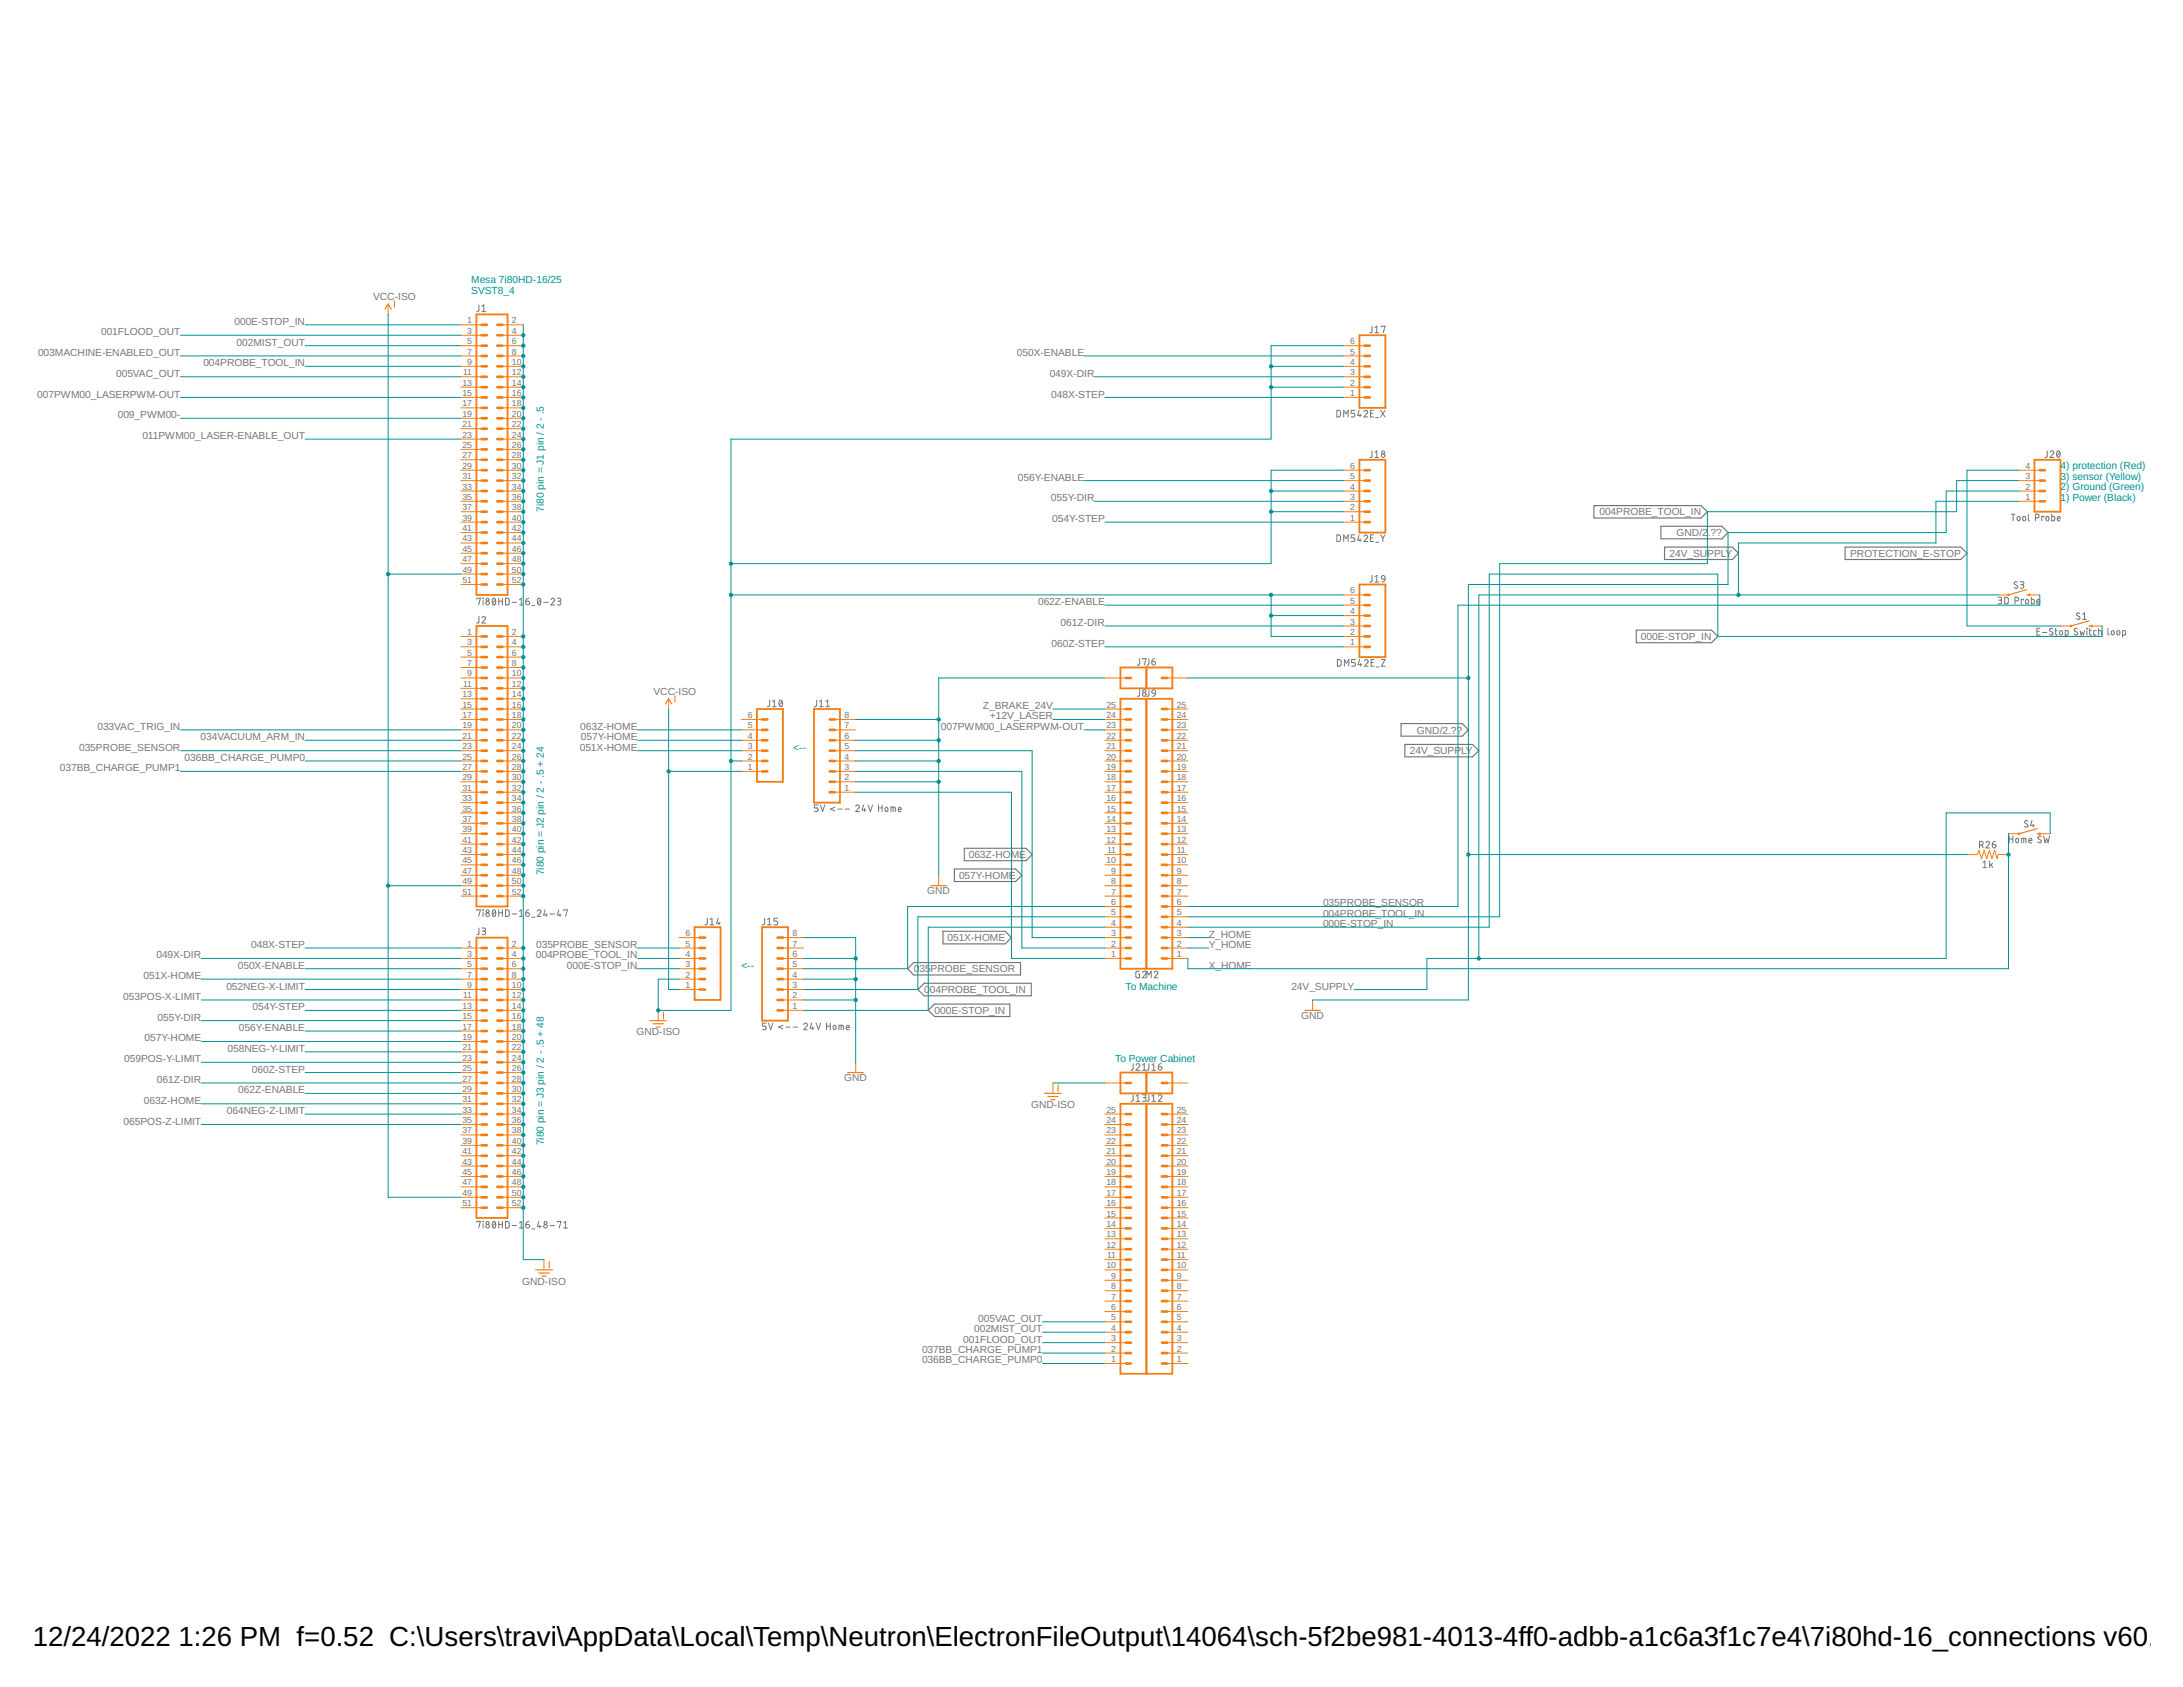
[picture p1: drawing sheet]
<svg xmlns="http://www.w3.org/2000/svg" width="279mm" height="216mm" viewBox="0 0 279 216" stroke-linecap="round" stroke-linejoin="round" font-family="sans-serif">
<defs><g id="words">
<g font-size="3.5">
<text x="4.2" y="210.7">12/24/2022</text>
<text x="22.9" y="210.7">1:26 PM f=0.52 C:\Users\travi\AppData\Local\Temp\Neutron\ElectronFileOutput\14064\sch-5f2be981-4013-4ff0-adbb-a1c6a3f1c7e4\7i80hd-16_connections v60.sch</text>
</g>
<g font-size="1.3" fill="#757575">
<text x="30" y="41.6">000E-STOP_IN</text>
<text x="47.7" y="38.4">VCC-ISO</text>
<text x="4.9" y="45.6">003MACHINE-ENABLED_OUT</text>
<text x="12.9" y="42.9">001FLOOD_OUT</text>
<text x="26" y="46.9">004PROBE_TOOL_IN</text>
<text x="30.3" y="44.2">002MIST_OUT</text>
<text x="130.1" y="45.6">050X-ENABLE</text>
<text x="4.8" y="50.9">007PWM00_LASERPWM-OUT</text>
<text x="14.9" y="48.2">005VAC_OUT</text>
<text x="15.1" y="53.5">009_PWM00-</text>
<text x="134.3" y="48.2">049X-DIR</text>
<text x="134.5" y="50.9">048X-STEP</text>
<text x="18.2" y="56.2">011PWM00_LASER-ENABLE_OUT</text>
<text x="130.3" y="61.5">056Y-ENABLE</text>
<text x="134.5" y="64.2">055Y-DIR</text>
<text x="204.7" y="66">004PROBE_TOOL_IN</text>
<text x="134.7" y="66.8">054Y-STEP</text>
<text x="213.7" y="71.3">24V_SUPPLY</text>
<text x="214.6" y="68.6">GND/2</text>
<text x="218.6" y="68.6">.??</text>
<text x="236.8" y="71.3">PROTECTION_E-STOP</text>
<text x="132.9" y="77.5">062Z-ENABLE</text>
<text x="134.6" y="82.8">060Z-STEP</text>
<text x="135.7" y="80.1">061Z-DIR</text>
<text x="210" y="81.9">000E-STOP_IN</text>
<text x="83.6" y="88.9">VCC-ISO</text>
<text x="12.5" y="93.4">033VAC_TRIG_IN</text>
<text x="25.7" y="94.7">034VACUUM_ARM_IN</text>
<text x="74.3" y="93.4">063Z-HOME</text>
<text x="74.3" y="94.7">057Y-HOME</text>
<text x="120.4" y="93.4">007PWM00_LASERPWM-OUT</text>
<text x="125.8" y="90.8">Z_BRAKE_24V</text>
<text x="126.7" y="92.1">+12V_LASER</text>
<text x="181.3" y="93.9">GND/2.??</text>
<text x="7.7" y="98.7">037BB_CHARGE_PUMP1</text>
<text x="10.1" y="96.1">035PROBE_SENSOR</text>
<text x="23.6" y="97.4">036BB_CHARGE_PUMP0</text>
<text x="74.2" y="96.1">051X-HOME</text>
<text x="180.4" y="96.5">24V_SUPPLY</text>
<text x="122.7" y="112.5">057Y-HOME</text>
<text x="124" y="109.8">063Z-HOME</text>
<text x="118.7" y="114.4">GND</text>
<text x="154.7" y="120">Z_HOME</text>
<text x="169.3" y="118.7">000E-STOP_IN</text>
<text x="169.3" y="117.3">004PROBE_TOOL_IN</text>
<text x="169.3" y="116">035PROBE_SENSOR</text>
<text x="18.4" y="125.3">051X-HOME</text>
<text x="20" y="122.7">049X-DIR</text>
<text x="30.4" y="124">050X-ENABLE</text>
<text x="32.2" y="121.3">048X-STEP</text>
<text x="68.6" y="122.7">004PROBE_TOOL_IN</text>
<text x="68.6" y="121.3">035PROBE_SENSOR</text>
<text x="72.6" y="124">000E-STOP_IN</text>
<text x="117" y="124.4">0</text>
<text x="117.7" y="124.4">35</text>
<text x="119.1" y="124.4">PROBE_SENSOR</text>
<text x="121.3" y="120.5">051X-HOME</text>
<text x="154.7" y="124">X_HOME</text>
<text x="154.7" y="121.3">Y_HOME</text>
<text x="15.8" y="128">053POS-X-LIMIT</text>
<text x="20.2" y="130.6">055Y-DIR</text>
<text x="29" y="126.6">052NEG-X-LIMIT</text>
<text x="30.6" y="132">056Y-ENABLE</text>
<text x="32.3" y="129.3">054Y-STEP</text>
<text x="118.3" y="127.1">0</text>
<text x="119" y="127.1">04PROBE_TOOL_IN</text>
<text x="119.6" y="129.8">000E-STOP_IN</text>
<text x="165.3" y="126.6">24V_SUPPLY</text>
<text x="166.5" y="130.4">GND</text>
<text x="15.9" y="135.9">059POS-Y-LIMIT</text>
<text x="18.5" y="133.3">057Y-HOME</text>
<text x="29.1" y="134.6">058NEG-Y-LIMIT</text>
<text x="32.2" y="137.3">060Z-STEP</text>
<text x="81.5" y="132.5">GND-ISO</text>
<text x="15.8" y="143.9">065POS-Z-LIMIT</text>
<text x="18.4" y="141.3">063Z-HOME</text>
<text x="20.1" y="138.6">061Z-DIR</text>
<text x="29" y="142.6">064NEG-Z-LIMIT</text>
<text x="30.5" y="139.9">062Z-ENABLE</text>
<text x="108" y="138.3">GND</text>
<text x="132" y="141.8">GND-ISO</text>
<text x="66.8" y="164.4">GND-ISO</text>
<text x="118" y="173.2">037BB_CHARGE_PUMP1</text>
<text x="123.3" y="171.8">001FLOOD_OUT</text>
<text x="124.7" y="170.5">002MIST_OUT</text>
<text x="125.2" y="169.2">005VAC_OUT</text>
<text x="118" y="174.5">036BB_CHARGE_PUMP0</text>
</g>
<g font-size="1.3" fill="#009292">
<text x="60.3" y="37.6">SVST8_4</text>
<text x="60.3" y="36.3">Mesa 7i80HD-16/25</text>
<text x="263.7" y="60">4) protection (Red)</text>
<text x="69.6" y="65.5" transform="rotate(-90 69.6 65.5)">7i80 pin = J1 pin / 2 - .5</text>
<text x="263.7" y="61.4">3) sensor (Yellow)</text>
<text x="263.7" y="62.8">2) Ground (Green)</text>
<text x="263.7" y="64.2">1) Power (Black)</text>
<text x="101.5" y="96.1">&lt;--</text>
<text x="69.6" y="112" transform="rotate(-90 69.6 112)">7i80 pin = J2 pin / 2 - .5 + 24</text>
<text x="94.9" y="124">&lt;--</text>
<text x="144.1" y="126.6">To Machine</text>
<text x="142.7" y="135.9">To Power Cabinet</text>
<text x="69.6" y="146.6" transform="rotate(-90 69.6 146.6)">7i80 pin = J3 pin / 2 - .5 + 48</text>
</g>
<g font-size="1.1" fill="#757575">
<text x="59.8" y="41.4">1</text>
<text x="65.5" y="41.4">2</text>
<text x="59.8" y="42.7">3</text>
<text x="59.8" y="44">5</text>
<text x="59.8" y="45.4">7</text>
<text x="59.8" y="46.7">9</text>
<text x="65.5" y="42.7">4</text>
<text x="65.5" y="44">6</text>
<text x="65.5" y="45.4">8</text>
<text x="65.5" y="46.7">10</text>
<text x="172.8" y="46.7">4</text>
<text x="172.8" y="45.4">5</text>
<text x="172.8" y="44">6</text>
<text x="59.2" y="49.4">13</text>
<text x="59.2" y="50.7">15</text>
<text x="59.2" y="52">17</text>
<text x="59.2" y="53.3">19</text>
<text x="59.3" y="48">11</text>
<text x="65.5" y="48">12</text>
<text x="65.5" y="49.4">14</text>
<text x="65.5" y="50.7">16</text>
<text x="65.5" y="52">18</text>
<text x="65.5" y="53.3">20</text>
<text x="172.8" y="50.7">1</text>
<text x="172.8" y="49.4">2</text>
<text x="172.8" y="48">3</text>
<text x="59.2" y="54.7">21</text>
<text x="59.2" y="56">23</text>
<text x="59.2" y="57.3">25</text>
<text x="59.2" y="58.7">27</text>
<text x="59.2" y="60">29</text>
<text x="65.5" y="54.7">22</text>
<text x="65.5" y="56">24</text>
<text x="65.5" y="57.3">26</text>
<text x="65.5" y="58.7">28</text>
<text x="65.5" y="60">30</text>
<text x="172.8" y="60">6</text>
<text x="259.2" y="60">4</text>
<text x="59.2" y="61.3">31</text>
<text x="59.2" y="62.7">33</text>
<text x="59.2" y="64">35</text>
<text x="59.2" y="65.3">37</text>
<text x="65.5" y="61.3">32</text>
<text x="65.5" y="62.7">34</text>
<text x="65.5" y="64">36</text>
<text x="65.5" y="65.3">38</text>
<text x="172.8" y="65.3">2</text>
<text x="172.8" y="64">3</text>
<text x="172.8" y="62.7">4</text>
<text x="172.8" y="61.3">5</text>
<text x="259.2" y="64">1</text>
<text x="259.2" y="62.7">2</text>
<text x="259.2" y="61.3">3</text>
<text x="59.2" y="66.6">39</text>
<text x="59.2" y="68">41</text>
<text x="59.2" y="69.3">43</text>
<text x="59.2" y="70.6">45</text>
<text x="59.2" y="72">47</text>
<text x="65.5" y="66.6">40</text>
<text x="65.5" y="68">42</text>
<text x="65.5" y="69.3">44</text>
<text x="65.5" y="70.6">46</text>
<text x="65.5" y="72">48</text>
<text x="172.8" y="66.6">1</text>
<text x="59.2" y="73.3">49</text>
<text x="59.2" y="74.6">51</text>
<text x="65.5" y="73.3">50</text>
<text x="65.5" y="74.6">52</text>
<text x="172.8" y="77.3">5</text>
<text x="172.8" y="75.9">6</text>
<text x="59.8" y="81.3">1</text>
<text x="59.8" y="82.6">3</text>
<text x="59.8" y="83.9">5</text>
<text x="65.5" y="81.3">2</text>
<text x="65.5" y="82.6">4</text>
<text x="65.5" y="83.9">6</text>
<text x="172.8" y="82.6">1</text>
<text x="172.8" y="81.3">2</text>
<text x="172.8" y="79.9">3</text>
<text x="172.8" y="78.6">4</text>
<text x="59.2" y="89.2">13</text>
<text x="59.3" y="87.9">11</text>
<text x="59.8" y="85.2">7</text>
<text x="59.8" y="86.6">9</text>
<text x="65.5" y="85.2">8</text>
<text x="65.5" y="86.6">10</text>
<text x="65.5" y="87.9">12</text>
<text x="65.5" y="89.2">14</text>
<text x="59.2" y="90.6">15</text>
<text x="59.2" y="91.9">17</text>
<text x="59.2" y="93.2">19</text>
<text x="59.2" y="94.6">21</text>
<text x="59.2" y="95.9">23</text>
<text x="65.5" y="90.6">16</text>
<text x="65.5" y="91.9">18</text>
<text x="65.5" y="93.2">20</text>
<text x="65.5" y="94.6">22</text>
<text x="65.5" y="95.9">24</text>
<text x="95.7" y="95.9">3</text>
<text x="95.7" y="94.6">4</text>
<text x="95.7" y="93.2">5</text>
<text x="95.7" y="91.9">6</text>
<text x="108.1" y="95.9">5</text>
<text x="108.1" y="94.6">6</text>
<text x="108.1" y="93.2">7</text>
<text x="108.1" y="91.9">8</text>
<text x="141.6" y="95.9">21</text>
<text x="141.6" y="94.6">22</text>
<text x="141.6" y="93.2">23</text>
<text x="141.6" y="91.9">24</text>
<text x="141.6" y="90.6">25</text>
<text x="150.6" y="95.9">21</text>
<text x="150.6" y="94.6">22</text>
<text x="150.6" y="93.2">23</text>
<text x="150.6" y="91.9">24</text>
<text x="150.6" y="90.6">25</text>
<text x="59.2" y="97.2">25</text>
<text x="59.2" y="98.5">27</text>
<text x="59.2" y="99.9">29</text>
<text x="59.2" y="101.2">31</text>
<text x="65.5" y="97.2">26</text>
<text x="65.5" y="98.5">28</text>
<text x="65.5" y="99.9">30</text>
<text x="65.5" y="101.2">32</text>
<text x="95.7" y="98.5">1</text>
<text x="95.7" y="97.2">2</text>
<text x="108.1" y="101.2">1</text>
<text x="108.1" y="99.9">2</text>
<text x="108.1" y="98.5">3</text>
<text x="108.1" y="97.2">4</text>
<text x="141.6" y="101.2">17</text>
<text x="141.6" y="99.9">18</text>
<text x="141.6" y="98.5">19</text>
<text x="141.6" y="97.2">20</text>
<text x="150.6" y="101.2">17</text>
<text x="150.6" y="99.9">18</text>
<text x="150.6" y="98.5">19</text>
<text x="150.6" y="97.2">20</text>
<text x="59.2" y="102.5">33</text>
<text x="59.2" y="103.9">35</text>
<text x="59.2" y="105.2">37</text>
<text x="59.2" y="106.5">39</text>
<text x="59.2" y="107.8">41</text>
<text x="65.5" y="102.5">34</text>
<text x="65.5" y="103.9">36</text>
<text x="65.5" y="105.2">38</text>
<text x="65.5" y="106.5">40</text>
<text x="65.5" y="107.8">42</text>
<text x="141.6" y="107.8">12</text>
<text x="141.6" y="106.5">13</text>
<text x="141.6" y="105.2">14</text>
<text x="141.6" y="103.9">15</text>
<text x="141.6" y="102.5">16</text>
<text x="150.6" y="107.8">12</text>
<text x="150.6" y="106.5">13</text>
<text x="150.6" y="105.2">14</text>
<text x="150.6" y="103.9">15</text>
<text x="150.6" y="102.5">16</text>
<text x="59.2" y="109.2">43</text>
<text x="59.2" y="110.5">45</text>
<text x="59.2" y="111.8">47</text>
<text x="59.2" y="113.2">49</text>
<text x="65.5" y="109.2">44</text>
<text x="65.5" y="110.5">46</text>
<text x="65.5" y="111.8">48</text>
<text x="65.5" y="113.2">50</text>
<text x="141.6" y="110.5">10</text>
<text x="141.7" y="109.2">11</text>
<text x="142.2" y="113.2">8</text>
<text x="142.2" y="111.8">9</text>
<text x="150.6" y="113.2">8</text>
<text x="150.6" y="111.8">9</text>
<text x="150.6" y="110.5">10</text>
<text x="150.6" y="109.2">11</text>
<text x="59.2" y="114.5">51</text>
<text x="65.5" y="114.5">52</text>
<text x="87.7" y="119.8">6</text>
<text x="101.4" y="119.8">8</text>
<text x="142.2" y="119.8">3</text>
<text x="142.2" y="118.5">4</text>
<text x="142.2" y="117.1">5</text>
<text x="142.2" y="115.8">6</text>
<text x="142.2" y="114.5">7</text>
<text x="150.6" y="119.8">3</text>
<text x="150.6" y="118.5">4</text>
<text x="150.6" y="117.1">5</text>
<text x="150.6" y="115.8">6</text>
<text x="150.6" y="114.5">7</text>
<text x="59.8" y="121.1">1</text>
<text x="59.8" y="122.5">3</text>
<text x="59.8" y="123.8">5</text>
<text x="59.8" y="125.1">7</text>
<text x="65.5" y="121.1">2</text>
<text x="65.5" y="122.5">4</text>
<text x="65.5" y="123.8">6</text>
<text x="65.5" y="125.1">8</text>
<text x="87.7" y="125.1">2</text>
<text x="87.7" y="123.8">3</text>
<text x="87.7" y="122.5">4</text>
<text x="87.7" y="121.1">5</text>
<text x="101.4" y="125.1">4</text>
<text x="101.4" y="123.8">5</text>
<text x="101.4" y="122.5">6</text>
<text x="101.4" y="121.1">7</text>
<text x="142.2" y="122.5">1</text>
<text x="142.2" y="121.1">2</text>
<text x="150.6" y="122.5">1</text>
<text x="150.6" y="121.1">2</text>
<text x="59.2" y="129.1">13</text>
<text x="59.2" y="130.4">15</text>
<text x="59.2" y="131.8">17</text>
<text x="59.3" y="127.8">11</text>
<text x="59.8" y="126.5">9</text>
<text x="65.5" y="126.5">10</text>
<text x="65.5" y="127.8">12</text>
<text x="65.5" y="129.1">14</text>
<text x="65.5" y="130.4">16</text>
<text x="65.5" y="131.8">18</text>
<text x="87.7" y="126.5">1</text>
<text x="101.4" y="129.1">1</text>
<text x="101.4" y="127.8">2</text>
<text x="101.4" y="126.5">3</text>
<text x="59.2" y="133.1">19</text>
<text x="59.2" y="134.4">21</text>
<text x="59.2" y="135.8">23</text>
<text x="59.2" y="137.1">25</text>
<text x="65.5" y="133.1">20</text>
<text x="65.5" y="134.4">22</text>
<text x="65.5" y="135.8">24</text>
<text x="65.5" y="137.1">26</text>
<text x="59.2" y="138.4">27</text>
<text x="59.2" y="139.7">29</text>
<text x="59.2" y="141.1">31</text>
<text x="59.2" y="142.4">33</text>
<text x="59.2" y="143.7">35</text>
<text x="65.5" y="138.4">28</text>
<text x="65.5" y="139.7">30</text>
<text x="65.5" y="141.1">32</text>
<text x="65.5" y="142.4">34</text>
<text x="65.5" y="143.7">36</text>
<text x="141.6" y="143.7">24</text>
<text x="141.6" y="142.4">25</text>
<text x="150.6" y="143.7">24</text>
<text x="150.6" y="142.4">25</text>
<text x="59.2" y="145.1">37</text>
<text x="59.2" y="146.4">39</text>
<text x="59.2" y="147.7">41</text>
<text x="59.2" y="149">43</text>
<text x="65.5" y="145.1">38</text>
<text x="65.5" y="146.4">40</text>
<text x="65.5" y="147.7">42</text>
<text x="65.5" y="149">44</text>
<text x="141.6" y="149">20</text>
<text x="141.6" y="147.7">21</text>
<text x="141.6" y="146.4">22</text>
<text x="141.6" y="145.1">23</text>
<text x="150.6" y="149">20</text>
<text x="150.6" y="147.7">21</text>
<text x="150.6" y="146.4">22</text>
<text x="150.6" y="145.1">23</text>
<text x="59.2" y="150.4">45</text>
<text x="59.2" y="151.7">47</text>
<text x="59.2" y="153">49</text>
<text x="59.2" y="154.4">51</text>
<text x="65.5" y="150.4">46</text>
<text x="65.5" y="151.7">48</text>
<text x="65.5" y="153">50</text>
<text x="65.5" y="154.4">52</text>
<text x="141.6" y="155.7">15</text>
<text x="141.6" y="154.4">16</text>
<text x="141.6" y="153">17</text>
<text x="141.6" y="151.7">18</text>
<text x="141.6" y="150.4">19</text>
<text x="150.6" y="155.7">15</text>
<text x="150.6" y="154.4">16</text>
<text x="150.6" y="153">17</text>
<text x="150.6" y="151.7">18</text>
<text x="150.6" y="150.4">19</text>
<text x="141.6" y="159.7">12</text>
<text x="141.6" y="158.4">13</text>
<text x="141.6" y="157">14</text>
<text x="141.7" y="161">11</text>
<text x="150.6" y="161">11</text>
<text x="150.6" y="159.7">12</text>
<text x="150.6" y="158.4">13</text>
<text x="150.6" y="157">14</text>
<text x="141.6" y="162.3">10</text>
<text x="142.2" y="167.7">6</text>
<text x="142.2" y="166.3">7</text>
<text x="142.2" y="165">8</text>
<text x="142.2" y="163.7">9</text>
<text x="150.6" y="167.7">6</text>
<text x="150.6" y="166.3">7</text>
<text x="150.6" y="165">8</text>
<text x="150.6" y="163.7">9</text>
<text x="150.6" y="162.3">10</text>
<text x="142.2" y="173">2</text>
<text x="142.2" y="171.6">3</text>
<text x="142.2" y="170.3">4</text>
<text x="142.2" y="169">5</text>
<text x="150.6" y="173">2</text>
<text x="150.6" y="171.6">3</text>
<text x="150.6" y="170.3">4</text>
<text x="150.6" y="169">5</text>
<text x="142.2" y="174.3">1</text>
<text x="150.6" y="174.3">1</text>
</g>
</g></defs>
<g fill="none" stroke="#757575" stroke-width=".13">
<path d="M61.3 39v.8l-.3 .1M61.7 39.9h.4M61.7 39.2l.2-.2v.9M171.1 52.5h.3l.2 .2v.4l-.3 .3h-.2zM172 53.4v-.9l.3 .5 .3-.5v.9M173.4 52.5h-.5v.4h.4l.1 .2-.1 .2-.4 .1M173.9 52.5l-.1 .7h.4M174.1 53v.4M174.6 52.7v-.1a.24 .24 0 0 1 .3-.1 .24 .24 0 0 1 .1 .2l-.4 .7h.4M175.4 52.9h.3M175.6 41.7v.8l-.3 .1M175.6 57.7v.7l-.3 .1"/>
<path d="M175.8 52.5h-.4v.9h.4M176 42.6h.4M176 41.9l.2-.2v.9M176 57.9l.2-.2v.8M176 58.5h.4M176.1 53.4h.3M176.7 52.5l.6 .9M176.8 41.8v-.1h.5l-.3 .9M177.3 52.5l-.6 .9M262 57.7v.7l-.3 .1M262.4 57.9v-.1a.23 .23 0 0 1 .4-.1 .23 .23 0 0 1 0 .4l-.4 .4h.5M263.4 57.7a.5 .5 0 0 1 0 .8l-.1-.1-.1-.3z"/>
<path d="M263.6 57.9l-.4 .5M61 76.7v-.1h.5l-.2 .8M61.3 78.9v.8h-.3M61.7 79.1a.25 .25 0 0 1 .2-.2 .25 .25 0 0 1 .2 .1v.2l-.4 .5h.4M61.8 76.6h.1M61.8 76.9v.5M63.1 76.6h.1a.52 .52 0 0 1 0 .8l-.2-.2zM63.4 76.8l-.4 .4M63.8 76.6v.8M63.8 76.9h.5M64.3 76.6v.8M64.7 76.6l.5 .1v.5l-.1 .2h-.4z"/>
<path d="M65.6 77.1h.5M66.5 77.4h.5M66.5 76.8l.2-.2v.8M67.3 76.9h.3a.24 .24 0 0 1 .2 .3 .24 .24 0 0 1-.3 .2 .24 .24 0 0 1-.2-.2zM67.7 76.6l-.3 .1-.1 .2M68.1 77.5h.4M68.9 76.6h.1a.52 .52 0 0 1 0 .8l-.2-.2zM69.2 76.8l-.4 .4M69.6 77.1h.6M70.5 76.8a.23 .23 0 0 1 .3-.2 .23 .23 0 0 1 .1 .3l-.4 .5h.5M71.3 76.6h.4l.1 .2-.1 .1h-.3M71.6 76.9a.24 .24 0 0 1 .2 .3 .24 .24 0 0 1-.2 .2h-.3"/>
<path d="M171.1 68.5h.2l.2 .1 .1 .5-.2 .2h-.3zM172 69.3v-.8l.3 .4 .3-.4v.8M173.4 68.5h-.5v.3l.4 .1 .1 .1-.1 .3h-.4M173.9 68.5l-.1 .6h.4M174.1 68.9v.4M174.6 68.6a.23 .23 0 0 1 .3-.1 .23 .23 0 0 1 .1 .3l-.4 .5h.4M175.4 68.8h.3M175.6 73.6v.8l-.3 .1M175.8 68.5h-.4v.8h.4M176 73.8l.2-.2v.9M176 74.5h.4M176.1 69.4h.3"/>
<path d="M176.7 68.5l.3 .4M176.8 73.8l.1-.1a.24 .24 0 0 1 .4 .2v.2h-.3l-.2-.1zM177 68.9v.4M177.3 74.1a.36 .36 0 0 1-.4 .4M177.3 68.5l-.3 .4M255.7 76.4h.3l.2 .1-.1 .3h-.3M256 76.8a.23 .23 0 0 1 .2 .2 .23 .23 0 0 1-.2 .3h-.3M256.6 76.4l.3 .1a.67 .67 0 0 1 .1 .7l-.4 .1zM257.4 65.8h.5M257.7 65.8v.9M257.9 76.9h.2a.23 .23 0 0 0 .3-.2 .23 .23 0 0 0-.3-.3h-.2v.9M258.2 74.5h-.3l-.1 .1 .4 .4v.2l-.1 .1-.3-.1"/>
<path d="M258.3 66.1l.2 .1v.4h-.2l-.1-.1zM258.6 74.4l.4 .1v.3h-.3M258.8 74.8a.24 .24 0 0 1 .2 .2 .24 .24 0 0 1-.1 .3h-.3M259 66.1l.2 .1 .1 .3-.1 .1-.3-.1zM259 76.8v-.1h-.3v.6M259.3 76.8l.1-.1 .2 .1v.3l-.1 .2-.2-.1zM259.6 65.8v.7l.2 .2M260 76.4v.9h.3l.1-.1-.1-.4-.3-.1M260.5 66.3h.3a.23 .23 0 0 0 .2-.3 .23 .23 0 0 0-.2-.2h-.3v.9M260.7 77h.4l-.1-.2-.1-.1-.2 .1v.4l.1 .1h.3M261.6 66.2v-.1h-.3v.6M262 66.1l.2 .1-.1 .4h-.1l-.1-.1z"/>
<path d="M262.6 65.8v.9l.3-.1 .1-.5h-.4M263.3 66.4h.4l-.1-.3-.3 .1v.3l.1 .1 .3 .1M266.2 78.5a.22 .22 0 0 0-.3-.1 .22 .22 0 0 0-.1 .3l.4 .3v.2a.29 .29 0 0 1-.5 0M266.6 78.6l.2-.2v.9M266.6 79.3h.4M98.5 89.6v.7l-.1 .1h-.2M98.9 90.4h.4M98.9 89.8l.2-.2v.8M99.8 89.6h.1a.5 .5 0 0 1 0 .8l-.1-.1-.1-.3zM100.1 89.8l-.4 .5M104.5 89.6v.7l-.1 .1h-.2M104.9 90.4h.4"/>
<path d="M104.9 89.8l.2-.2v.8M105.7 90.4h.5M105.7 89.8l.2-.2v.8M145.9 88.3v.6l-.1 .2h-.2M145.9 84.3v.6l-.1 .2h-.2M146.2 84.4v-.1h.5l-.2 .8M147 88.3v.7l-.2 .1M147 84.3v.7l-.2 .1M147.4 84.6h.3a.24 .24 0 0 1 .2 .3 .24 .24 0 0 1-.2 .2 .24 .24 0 0 1-.3-.2zM147.6 88.3h.2l.1 .1v.3l-.5-.1v-.2zM147.8 84.3a.36 .36 0 0 0-.4 .3M147.9 88.7a.36 .36 0 0 1-.4 .4"/>
<path d="M171.2 84.4l.4 .1 .1 .5-.2 .2-.3 .1zM172.1 85.3v-.9l.2 .5 .3-.5v.9M173.5 84.4h-.5v.4h.4l.1 .2-.1 .2-.4 .1M174 84.4l-.2 .7h.5M174.2 84.9v.4M174.6 84.6a.23 .23 0 0 1 .4-.2 .23 .23 0 0 1 0 .4l-.4 .5h.5M175.5 84.8h.3M175.9 84.4h-.4v.9h.4M176.1 85.4h.4M176.8 84.4h.5l-.5 .9h.5M260.7 80.8h.3M261.1 80.4h-.4v.9h.4"/>
<path d="M261.4 80.9h.6M262.7 80.5a.22 .22 0 0 0-.3-.1 .22 .22 0 0 0-.1 .3l.4 .2 .1 .2-.2 .2-.3-.1M263 80.7h.3M263.1 80.4v.7l.2 .2M263.6 80.8l.2-.1 .1 .1v.4l-.1 .1-.2-.1zM264.3 81.3l.4-.1-.1-.5h-.3v.9M265.9 80.5l-.2-.1-.2 .2 .4 .4v.2l-.2 .1-.2-.1M266.2 80.7l.2 .6 .1-.4 .2 .4 .1-.6M267.1 80.4v.1zM267.1 80.7v.6M267.4 80.7h.3M267.5 80.4v.7l.2 .2"/>
<path d="M268.3 80.7l-.3 .1v.4l.3 .1M268.6 80.7l.4 .1v.5M268.6 80.4v.9M269.8 80.4v.7l.1 .2M270.3 80.8l.1-.1 .2 .1-.1 .4-.1 .1-.1-.1zM271 80.7h.2l.1 .2v.3l-.2 .1-.2-.2zM271.7 81.3l.3-.1 .1-.3-.1-.2h-.3v.9M61 116.5v-.1h.5l-.2 .9M61.3 118.8v.7l-.3 .1M61.7 118.8h.4v.2v.1h-.3M61.8 116.4v.1zM61.8 116.7v.6"/>
<path d="M61.9 119.1a.23 .23 0 0 1 .2 .3 .23 .23 0 0 1-.2 .2h-.2M63.1 116.5l.1-.1a.5 .5 0 0 1 0 .9 .52 .52 0 0 1-.1-.8zM63.4 116.6l-.4 .5M63.8 116.4v.9M63.8 116.8h.5M64.3 116.4v.9M64.7 116.4l.4 .1a.67 .67 0 0 1 .1 .7l-.5 .1zM65.6 117h.5M66.5 116.6l.2-.2v.9M66.5 117.3h.5M67.3 116.8h.3a.24 .24 0 0 1 .2 .3 .24 .24 0 0 1-.3 .2 .24 .24 0 0 1-.2-.2zM67.7 116.4l-.3 .2-.1 .2"/>
<path d="M68.1 117.4h.4M68.8 116.6a.23 .23 0 0 1 .3-.1 .23 .23 0 0 1 .1 .3l-.4 .5h.4M69.8 116.4l-.2 .7h.5M69.9 116.9v.4M70.4 117h.6M71.5 116.4l-.2 .7h.5M71.7 116.9v.4M72.2 116.5v-.1h.4l-.2 .9M90.5 117.5v.8l-.3 .1M90.9 118.4h.5M90.9 117.7l.2-.2v.9M91.9 117.5l-.2 .7h.5"/>
<path d="M92 118v.4M97.9 117.5v.7l-.1 .1-.2 .1M98.2 118.4h.5M98.2 117.7l.3-.2v.9M99.5 117.5h-.4v.4h.3l.1 .2-.1 .2-.3 .1M104.7 103h-.5v.4h.4l.1 .2-.1 .2-.4 .1M105 103l.3 .9 .3-.9M106.9 103.3l-.6 .2 .6 .3M107.2 103.5h.6M108.2 103.5h.5M109.5 103.2a.23 .23 0 0 1 .3-.2 .23 .23 0 0 1 .1 .4l-.4 .5h.5M110.5 103l-.2 .7h.5"/>
<path d="M110.7 103.5v.4M111.1 103l.3 .9 .3-.9M112.4 103.4h.5M112.4 103v.9M112.9 103v.9M113.3 103.4l.2-.1 .1 .1v.4h-.3zM114 103.9v-.6h.5l.1 .6M114.3 103.3v.6M115 103.6h.3v-.3h-.2l-.1 .1v.4l.3 .1M253.4 108.1h.2a.23 .23 0 0 0 .2-.2 .23 .23 0 0 0-.2-.2h-.2v.8M253.6 108.1l.2 .4M253.8 110.4l.2-.2v.8"/>
<path d="M253.8 111h.5M254.2 107.9v-.1a.24 .24 0 0 1 .3-.1 .24 .24 0 0 1 .2 .2l-.5 .6h.5M254.7 110.2v.8M254.8 110.6l.2 .4M255 108.1h.3a.24 .24 0 0 1 .2 .2 .24 .24 0 0 1-.3 .2 .24 .24 0 0 1-.2-.2zM255 110.5l-.3 .3M255.4 107.7a.36 .36 0 0 0-.4 .4M257.2 107v.9M257.2 107.4h.4M257.6 107v.9M258 107.4l.2-.1 .1 .1v.4l-.1 .1-.2-.1zM258.7 107.9v-.6l.6 .1v.5"/>
<path d="M259 107.3v.6M259.5 105.1a.22 .22 0 0 0-.3-.1 .22 .22 0 0 0-.1 .3l.4 .3v.2a.3 .3 0 0 1-.4-.1M259.7 107.6h.4l-.1-.3-.3 .1v.3l.1 .1 .3 .1M260.1 105l-.2 .7h.5M260.2 105.5v.4M261.2 107.1a.22 .22 0 0 0-.2-.1 .22 .22 0 0 0-.1 .3l.4 .3v.1l-.2 .2-.3-.2M261.6 107l.1 .9 .2-.6 .2 .6 .2-.9M98.1 130.9h-.5v.4h.4l.1 .2-.1 .3h-.4M98.4 130.9l.2 .9 .3-.9M100.2 131.2l-.5 .2 .5 .3M100.6 131.4h.6M101.5 131.4h.6"/>
<path d="M102.9 131.1a.23 .23 0 0 1 .3-.2 .23 .23 0 0 1 .1 .4l-.4 .5h.4M103.9 130.9l-.2 .7h.5M104 131.4v.4M104.5 130.9l.3 .9 .2-.9M105.8 131.3h.5M105.8 130.9v.9M106.3 130.9v.9M106.7 131.2l.3 .1-.1 .5-.2-.1zM107.4 131.8v-.6h.5v.6M107.7 131.2v.6M108.3 131.5h.4l-.1-.3-.2 .1-.1 .3 .1 .2h.3M145 136.1v.8l-.3 .1"/>
<path d="M145.4 136.3l.1-.1a.24 .24 0 0 1 .2-.1 .24 .24 0 0 1 .2 .2l-.5 .7h.5M145.8 124.3l-.4 .1v.5l.1 .2h.3v-.4h-.1M146.2 124.5a.23 .23 0 0 1 .4-.2 .23 .23 0 0 1 0 .4l-.4 .4h.5M146.2 137h.5M146.2 136.3l.3-.2v.9M146.8 125.1v-.8l.2 .5 .3-.5v.8M147 136.1v.8l-.2 .1M147.4 136.3l.3-.2v.9M147.4 137h.5M147.7 124.5a.23 .23 0 0 1 .4-.2 .23 .23 0 0 1 0 .4l-.4 .4h.5M148.3 136.5h.2a.23 .23 0 0 1 .2 .3 .23 .23 0 0 1-.2 .2 .23 .23 0 0 1-.2-.3zM148.6 136.1a.36 .36 0 0 0-.3 .4"/>
<path d="M61 156.4v-.1h.5l-.2 .9M61.8 156.3h.1M61.8 156.6v.6M63.1 156.4l.1-.1a.5 .5 0 0 1 0 .9 .52 .52 0 0 1-.1-.8zM63.4 156.5l-.4 .5M63.8 156.3v.9M63.8 156.7h.5M64.3 156.3v.9M64.7 156.3l.4 .1a.67 .67 0 0 1 .1 .7l-.5 .1zM65.6 156.8h.5M66.5 156.5l.2-.2v.9M66.5 157.2h.5"/>
<path d="M67.3 156.7h.3a.24 .24 0 0 1 .2 .3 .24 .24 0 0 1-.3 .2 .24 .24 0 0 1-.2-.3zM67.7 156.3a.4 .4 0 0 0-.4 .4M68.1 157.3h.4M69 156.3l-.2 .7h.4M69.1 156.8v.4M70.4 156.8h.6M71.3 156.4v-.1h.5l-.2 .9M72.2 157.2h.4M72.2 156.5l.2-.2v.9M145 140.1v.8h-.3M145.4 140.9h.5M145.4 140.3l.2-.2v.8"/>
<path d="M146.2 140.1h.4l.1 .2-.1 .2h-.3M146.5 140.5a.23 .23 0 0 1 .2 .2 .23 .23 0 0 1-.2 .2h-.3M147 140.1v.8h-.2M147.4 140.9h.5M147.4 140.3l.3-.2v.8M148.3 140.3a.23 .23 0 0 1 .3-.2 .23 .23 0 0 1 .1 .4l-.4 .4h.4"/>
<circle cx="177" cy="58.3" r=".24"/>
<circle cx="177" cy="57.9" r=".19"/>
<circle cx="62.4" cy="77.2" r=".23"/>
<circle cx="62.4" cy="76.8" r=".18"/>
<circle cx="146.4" cy="88.9" r=".24"/>
<circle cx="146.5" cy="88.5" r=".19"/>
<circle cx="62.4" cy="116.6" r=".19"/>
<circle cx="62.4" cy="117.1" r=".23"/>
<circle cx="62.4" cy="156.5" r=".19"/>
<circle cx="62.4" cy="156.9" r=".23"/>
<circle cx="69.8" cy="156.5" r=".2"/>
<circle cx="69.8" cy="156.9" r=".24"/>
</g>
<g fill="none" stroke="#757575" stroke-width=".15">
<path d="M204 64.7h13.7l.8 .8-.8 .8h-13.7zM212.6 67.4h7.8l.8 .8-.8 .8h-7.8zM213 70h8.7l.8 .8-.8 .8h-8.7zM236.2 70h14.8l.8 .8-.8 .8h-14.8zM179.3 92.6h7.9l.7 .8-.7 .8h-7.9zM179.8 95.3h8.7l.8 .8-.8 .8h-8.7zM209.4 80.6h9.7l.8 .8-.8 .9h-9.7zM120.7 119.2h8l.8 .8-.8 .8h-8zM122.2 111.2h7.8l.8 .8-.8 .8h-7.8zM123.4 108.6h7.9l.8 .8-.8 .8h-7.9zM116.2 124l.7-.8h13.7v1.6h-13.7zM117.5 126.6l.8-.8h13.7v1.6h-13.7z"/>
<path d="M118.8 129.3l.8-.8h9.6v1.6h-9.6z"/>
</g>
<path d="M61 40.2h4v35.9h-4zM174 42.9h3.3v9.3h-3.3zM174 58.8h3.3v9.4h-3.3zM174 74.8h3.3v9.3h-3.3zM61 80.1h4v35.9h-4zM96.9 90.7h3.3v9.4h-3.3zM104.2 90.7h3.3v12h-3.3zM61 120h4v35.9h-4z" fill="none" stroke="#f57c10" stroke-width=".23"/>
<g fill="none" stroke="#f57c10" stroke-width=".34">
<path d="M61.6 41.6h.7M61.6 42.9h.7M61.6 44.2h.7M61.6 45.6h.7M61.6 46.9h.7M61.6 48.2h.7M61.6 49.6h.7M61.6 50.9h.7M61.6 52.2h.7M61.6 53.5h.7M61.6 54.9h.7M61.6 56.2h.7"/>
<path d="M61.6 57.5h.7M61.6 58.8h.7M63.6 41.6h.7M63.6 42.9h.7M63.6 44.2h.7M63.6 45.6h.7M63.6 46.9h.7M63.6 48.2h.7M63.6 49.6h.7M63.6 50.9h.7M63.6 52.2h.7M63.6 53.5h.7"/>
<path d="M63.6 54.9h.7M63.6 56.2h.7M63.6 57.5h.7M63.6 58.8h.7M174.6 44.2h.7M174.6 45.6h.7M174.6 46.9h.7M174.6 48.2h.7M174.6 49.6h.7M174.6 50.9h.7M61.6 60.2h.7M61.6 61.5h.7"/>
<path d="M61.6 62.8h.7M61.6 64.2h.7M61.6 65.5h.7M61.6 66.8h.7M61.6 68.2h.7M61.6 69.5h.7M61.6 70.8h.7M61.6 72.1h.7M61.6 73.5h.7M61.6 74.8h.7M63.6 60.2h.7M63.6 61.5h.7"/>
<path d="M63.6 62.8h.7M63.6 64.2h.7M63.6 65.5h.7M63.6 66.8h.7M63.6 68.2h.7M63.6 69.5h.7M63.6 70.8h.7M63.6 72.1h.7M63.6 73.5h.7M63.6 74.8h.7M174.6 60.2h.7M174.6 61.5h.7"/>
<path d="M174.6 62.8h.7M174.6 64.2h.7M174.6 65.5h.7M174.6 66.8h.7M174.6 77.4h.7M174.6 78.8h.7M174.6 76.1h.7M61.6 81.4h.7M61.6 82.8h.7M61.6 84.1h.7M61.6 85.4h.7M61.6 86.8h.7"/>
<path d="M61.6 88.1h.7M61.6 89.4h.7M61.6 90.7h.7M61.6 92.1h.7M61.6 93.4h.7M61.6 94.7h.7M61.6 96.1h.7M61.6 97.4h.7M61.6 98.7h.7M63.6 81.4h.7M63.6 82.8h.7M63.6 84.1h.7"/>
<path d="M63.6 85.4h.7M63.6 86.8h.7M63.6 88.1h.7M63.6 89.4h.7M63.6 90.7h.7M63.6 92.1h.7M63.6 93.4h.7M63.6 94.7h.7M63.6 96.1h.7M63.6 97.4h.7M63.6 98.7h.7M97.5 92.1h.7"/>
<path d="M97.5 93.4h.7M97.5 94.7h.7M97.5 96.1h.7M97.5 97.4h.7M97.5 98.7h.7M106.2 92.1h.6M106.2 93.4h.6M106.2 94.7h.6M106.2 96.1h.6M106.2 97.4h.6M106.2 98.7h.6M174.6 81.4h.7"/>
<path d="M174.6 82.8h.7M174.6 80.1h.7M61.6 100.1h.7M61.6 101.4h.7M61.6 102.7h.7M61.6 104h.7M61.6 105.4h.7M61.6 106.7h.7M61.6 108h.7M61.6 109.4h.7M61.6 110.7h.7M61.6 112h.7"/>
<path d="M61.6 113.3h.7M61.6 114.7h.7M63.6 100.1h.7M63.6 101.4h.7M63.6 102.7h.7M63.6 104h.7M63.6 105.4h.7M63.6 106.7h.7M63.6 108h.7M63.6 109.4h.7M63.6 110.7h.7M63.6 112h.7"/>
<path d="M63.6 113.3h.7M63.6 114.7h.7M106.2 100.1h.6M106.2 101.4h.6M61.6 121.3h.7M61.6 122.7h.7M61.6 124h.7M61.6 125.3h.7M61.6 126.6h.7M61.6 128h.7M61.6 129.3h.7M61.6 130.6h.7"/>
<path d="M61.6 132h.7M61.6 133.3h.7M61.6 134.6h.7M61.6 136h.7M61.6 137.3h.7M61.6 138.6h.7M61.6 139.9h.7M63.6 121.3h.7M63.6 122.7h.7M63.6 124h.7M63.6 125.3h.7M63.6 126.6h.7"/>
<path d="M63.6 128h.7M63.6 129.3h.7M63.6 130.6h.7M63.6 132h.7M63.6 133.3h.7M63.6 134.6h.7M63.6 136h.7M63.6 137.3h.7M63.6 138.6h.7M63.6 139.9h.7M61.6 141.3h.7M61.6 142.6h.7"/>
<path d="M61.6 143.9h.7M61.6 145.2h.7M61.6 146.6h.7M61.6 147.9h.7M61.6 149.2h.7M61.6 150.6h.7M61.6 151.9h.7M61.6 153.2h.7M61.6 154.6h.7M63.6 141.3h.7M63.6 142.6h.7M63.6 143.9h.7"/>
<path d="M63.6 145.2h.7M63.6 146.6h.7M63.6 147.9h.7M63.6 149.2h.7M63.6 150.6h.7M63.6 151.9h.7M63.6 153.2h.7M63.6 154.6h.7"/>
</g>
<g fill="none" stroke="#f57c10" stroke-width=".13">
<path d="M49.7 38.9v1.3M59 41.6h2.6M59 42.9h2.6M59 44.2h2.6M59 45.6h2.6M59 46.9h2.6M59 48.2h2.6M59 49.6h2.6M59 50.9h2.6M59 52.2h2.6M59 53.5h2.6M59 54.9h2.6"/>
<path d="M59 56.2h2.6M59 57.5h2.6M59 58.8h2.6M64.3 41.6h2.7M64.3 42.9h2.7M64.3 44.2h2.7M64.3 45.6h2.7M64.3 46.9h2.7M64.3 48.2h2.7M64.3 49.6h2.7M64.3 50.9h2.7M64.3 52.2h2.7"/>
<path d="M64.3 53.5h2.7M64.3 54.9h2.7M64.3 56.2h2.7M64.3 57.5h2.7M64.3 58.8h2.7M172 44.2h2.6M172 45.6h2.6M172 46.9h2.6M172 48.2h2.6M172 49.6h2.6M172 50.9h2.6M59 60.2h2.6"/>
<path d="M59 61.5h2.6M59 62.8h2.6M59 64.2h2.6M59 65.5h2.6M59 66.8h2.6M59 68.2h2.6M59 69.5h2.6M59 70.8h2.6M59 72.1h2.6M59 73.5h2.6M59 74.8h2.6M64.3 60.2h2.7"/>
<path d="M64.3 61.5h2.7M64.3 62.8h2.7M64.3 64.2h2.7M64.3 65.5h2.7M64.3 66.8h2.7M64.3 68.2h2.7M64.3 69.5h2.7M64.3 70.8h2.7M64.3 72.1h2.7M64.3 73.5h2.7M64.3 74.8h2.7M172 60.2h2.6"/>
<path d="M172 61.5h2.6M172 62.8h2.6M172 64.2h2.6M172 65.5h2.6M172 66.8h2.6M172 78.8h2.6M172 77.4h2.6M172 76.1h2.6M59 81.4h2.6M59 82.8h2.6M59 84.1h2.6M59 85.4h2.6"/>
<path d="M59 86.8h2.6M59 88.1h2.6M59 89.4h2.6M59 90.7h2.6M59 92.1h2.6M59 93.4h2.6M59 94.7h2.6M59 96.1h2.6M59 97.4h2.6M59 98.7h2.6M64.3 81.4h2.7M64.3 82.8h2.7"/>
<path d="M64.3 84.1h2.7M64.3 85.4h2.7M64.3 86.8h2.7M64.3 88.1h2.7M64.3 89.4h2.7M64.3 90.7h2.7M64.3 92.1h2.7M64.3 93.4h2.7M64.3 94.7h2.7M64.3 96.1h2.7M64.3 97.4h2.7M64.3 98.7h2.7"/>
<path d="M85.6 89.4v1.3M94.9 92.1h2.6M94.9 93.4h2.6M94.9 94.7h2.6M94.9 96.1h2.6M94.9 97.4h2.6M94.9 98.7h2.6M106.8 92.1h2.7M106.8 93.4h2.7M106.8 94.7h2.7M106.8 96.1h2.7M106.8 97.4h2.7"/>
<path d="M106.8 98.7h2.7M172 81.4h2.6M172 82.8h2.6M172 80.1h2.6M59 100.1h2.6M59 101.4h2.6M59 102.7h2.6M59 104h2.6M59 105.4h2.6M59 106.7h2.6M59 108h2.6M59 109.4h2.6"/>
<path d="M59 110.7h2.6M59 112h2.6M59 113.3h2.6M59 114.7h2.6M64.3 100.1h2.7M64.3 101.4h2.7M64.3 102.7h2.7M64.3 104h2.7M64.3 105.4h2.7M64.3 106.7h2.7M64.3 108h2.7M64.3 109.4h2.7"/>
<path d="M64.3 110.7h2.7M64.3 112h2.7M64.3 113.3h2.7M64.3 114.7h2.7M106.8 100.1h2.7M106.8 101.4h2.7M120.1 112v1.3M59 121.3h2.6M59 122.7h2.6M59 124h2.6M59 125.3h2.6M59 126.6h2.6"/>
<path d="M59 128h2.6M59 129.3h2.6M59 130.6h2.6M59 132h2.6M59 133.3h2.6M59 134.6h2.6M59 136h2.6M59 137.3h2.6M59 138.6h2.6M59 139.9h2.6M64.3 121.3h2.7M64.3 122.7h2.7"/>
<path d="M64.3 124h2.7M64.3 125.3h2.7M64.3 126.6h2.7M64.3 128h2.7M64.3 129.3h2.7M64.3 130.6h2.7M64.3 132h2.7M64.3 133.3h2.7M64.3 134.6h2.7M64.3 136h2.7M64.3 137.3h2.7M64.3 138.6h2.7"/>
<path d="M64.3 139.9h2.7M59 141.3h2.6M59 142.6h2.6M59 143.9h2.6M59 145.2h2.6M59 146.6h2.6M59 147.9h2.6M59 149.2h2.6M59 150.6h2.6M59 151.9h2.6M59 153.2h2.6M59 154.6h2.6"/>
<path d="M64.3 141.3h2.7M64.3 142.6h2.7M64.3 143.9h2.7M64.3 145.2h2.7M64.3 146.6h2.7M64.3 147.9h2.7M64.3 149.2h2.7M64.3 150.6h2.7M64.3 151.9h2.7M64.3 153.2h2.7M64.3 154.6h2.7M69.6 161.2v1.3"/>
</g>
<path d="M49.3 39.6l.4-.7 .4 .7M50.5 38.5v.8M267.4 79.5l-2.4 .6M85.2 90.1l.4-.7 .4 .7M86.4 89v.8M267.4 80.1h.3M119.1 113.3h2M68.6 162.5h2.1M69 162.9h1.3M69.4 163.3h.5M70.3 161.5v.8" fill="none" stroke="#f57c10" stroke-width=".15"/>
<g fill="#f57c10">
<circle cx="265.1" cy="80.1" r=".17"/>
<circle cx="267.7" cy="80.1" r=".17"/>
</g>
<g fill="#f57c10">
<path d="M264.9 80.1a.17 .17 0 0 1 .3 0 .17 .17 0 0 1-.3 0zM264.9 80.1a.17 .17 0 0 0 .3 0 .17 .17 0 0 0-.3 0z"/>
<path d="M267.5 80.1a.2 .2 0 0 1 .4 0 .2 .2 0 0 1-.4 0zM267.5 80.1a.2 .2 0 0 0 .4 0 .2 .2 0 0 0-.4 0z"/>
</g>
<path d="M263.7 80.1h1.3M267.7 80.1h1.3" fill="none" stroke="#f57c10" stroke-width=".13"/>
<path d="M259.4 76.1h.3M259.4 75.5l-2.3 .6" fill="none" stroke="#f57c10" stroke-width=".15"/>
<g fill="#f57c10">
<path d="M257 76h.2v.2h-.2z" fill-rule="evenodd"/>
<path d="M259.6 76h.3v.2h-.3z" fill-rule="evenodd"/>
</g>
<g fill="#f57c10">
<path d="M257 76h.2v.2h-.2zM257 76v.2h.2v-.2z"/>
<path d="M259.6 76h.3v.2h-.3zM259.6 76v.2h.3v-.2z"/>
</g>
<path d="M255.8 76.1h1.3M258.4 64.2h2.7M258.4 62.8h2.7M258.4 61.5h2.7M258.4 60.2h2.7M259.7 76.1h1.4M251.8 109.4h1.3l.2-.6 .3 1.1 .4-1.1 .3 1.1 .3-1.1 .4 1.1 .3-1.1 .3 1.1 .2-.5h1.3" fill="none" stroke="#f57c10" stroke-width=".13"/>
<path d="M260.4 58.8h3.3v6.7h-3.3z" fill="none" stroke="#f57c10" stroke-width=".23"/>
<path d="M261.1 61.5h.6M261.1 62.8h.6M261.1 64.2h.6M261.1 60.2h.6" fill="none" stroke="#f57c10" stroke-width=".34"/>
<path d="M260.7 106.7h.4M260.7 106l-2.3 .7" fill="none" stroke="#f57c10" stroke-width=".15"/>
<g fill="#f57c10">
<circle cx="258.4" cy="106.7" r=".17"/>
<circle cx="261.1" cy="106.7" r=".17"/>
</g>
<g fill="#f57c10">
<path d="M258.2 106.7a.2 .2 0 0 1 .4 0 .2 .2 0 0 1-.4 0zM258.2 106.7a.2 .2 0 0 0 .4 0 .2 .2 0 0 0-.4 0z"/>
<path d="M260.9 106.7a.17 .17 0 0 1 .3 0 .17 .17 0 0 1-.3 0zM260.9 106.7a.17 .17 0 0 0 .3 0 .17 .17 0 0 0-.3 0z"/>
</g>
<g fill="none" stroke="#f57c10" stroke-width=".13">
<path d="M141.4 98.7h2.7M141.4 97.4h2.7M141.4 96.1h2.7M141.4 94.7h2.7M141.4 93.4h2.7M141.4 92.1h2.7M141.4 90.7h2.7M141.4 86.8h2.7M149.4 98.7h2.6M149.4 97.4h2.6M149.4 96.1h2.6M149.4 94.7h2.6"/>
<path d="M149.4 93.4h2.6M149.4 92.1h2.6M149.4 90.7h2.6M149.4 86.8h2.6M86.9 120h2.7M100.2 120h2.7M141.4 106.7h2.7M141.4 120h2.7M141.4 118.7h2.7M141.4 117.3h2.7M141.4 116h2.7M141.4 114.7h2.7"/>
<path d="M141.4 113.3h2.7M141.4 112h2.7M141.4 110.7h2.7M141.4 109.4h2.7M141.4 108h2.7M141.4 105.4h2.7M141.4 104h2.7M141.4 102.7h2.7M141.4 101.4h2.7M141.4 100.1h2.7M149.4 106.7h2.6M149.4 120h2.6"/>
<path d="M149.4 118.7h2.6M149.4 117.3h2.6M149.4 116h2.6M149.4 114.7h2.6M149.4 113.3h2.6M149.4 112h2.6M149.4 110.7h2.6M149.4 109.4h2.6M149.4 108h2.6M149.4 105.4h2.6M149.4 104h2.6M149.4 102.7h2.6"/>
<path d="M149.4 101.4h2.6M149.4 100.1h2.6M257.1 106.7h1.3M261.1 106.7h1.3M84.2 129.3v1.3M86.9 122.7h2.7M86.9 121.3h2.7M86.9 126.6h2.7M86.9 125.3h2.7M86.9 124h2.7M100.2 122.7h2.7M100.2 121.3h2.7"/>
<path d="M100.2 126.6h2.7M100.2 125.3h2.7M100.2 124h2.7M100.2 129.3h2.7M100.2 128h2.7M109.5 136v1.3M134.8 138.6v1.3M141.4 122.7h2.7M141.4 121.3h2.7M141.4 138.6h2.7M149.4 122.7h2.6M149.4 121.3h2.6"/>
<path d="M149.4 138.6h2.6M168 128v1.3M141.4 159.9h2.7M141.4 158.5h2.7M141.4 157.2h2.7M141.4 155.9h2.7M141.4 154.6h2.7M141.4 153.2h2.7M141.4 151.9h2.7M141.4 150.6h2.7M141.4 149.2h2.7M141.4 147.9h2.7"/>
<path d="M141.4 146.6h2.7M141.4 145.2h2.7M141.4 143.9h2.7M141.4 142.6h2.7M149.4 159.9h2.6M149.4 158.5h2.6M149.4 157.2h2.6M149.4 155.9h2.6M149.4 154.6h2.6M149.4 153.2h2.6M149.4 151.9h2.6M149.4 150.6h2.6"/>
<path d="M149.4 149.2h2.6M149.4 147.9h2.6M149.4 146.6h2.6M149.4 145.2h2.6M149.4 143.9h2.6M149.4 142.6h2.6M141.4 174.5h2.7M141.4 173.2h2.7M141.4 171.8h2.7M141.4 170.5h2.7M141.4 169.2h2.7M141.4 167.9h2.7"/>
<path d="M141.4 166.5h2.7M141.4 165.2h2.7M141.4 163.9h2.7M141.4 162.5h2.7M141.4 161.2h2.7M149.4 174.5h2.6M149.4 173.2h2.6M149.4 171.8h2.6M149.4 170.5h2.6M149.4 169.2h2.6M149.4 167.9h2.6M149.4 166.5h2.6"/>
<path d="M149.4 165.2h2.6M149.4 163.9h2.6M149.4 162.5h2.6M149.4 161.2h2.6"/>
</g>
<path d="M143.4 89.4h6.7v34.6h-6.7zM143.4 85.4h6.7v2.7h-6.7zM146.7 85.4v2.7M146.7 89.4v34.6M88.9 118.7h3.3v9.3h-3.3zM97.5 118.7h3.4v11.9h-3.4zM143.4 137.3h6.7v2.6h-6.7zM146.7 137.3v2.6M143.4 141.3h6.7v34.5h-6.7zM146.7 141.3v34.5" fill="none" stroke="#f57c10" stroke-width=".23"/>
<g fill="none" stroke="#f57c10" stroke-width=".34">
<path d="M144.1 98.7h.6M144.1 97.4h.6M144.1 96.1h.6M144.1 94.7h.6M144.1 93.4h.6M144.1 92.1h.6M144.1 90.7h.6M144.1 86.8h.6M148.7 98.7h.7M148.7 97.4h.7M148.7 96.1h.7M148.7 94.7h.7"/>
<path d="M148.7 93.4h.7M148.7 92.1h.7M148.7 90.7h.7M148.7 86.8h.7M89.6 120h.6M99.5 120h.7M144.1 120h.6M144.1 117.3h.6M144.1 118.7h.6M144.1 116h.6M144.1 114.7h.6M144.1 113.3h.6"/>
<path d="M144.1 112h.6M144.1 110.7h.6M144.1 109.4h.6M144.1 108h.6M144.1 106.7h.6M144.1 105.4h.6M144.1 104h.6M144.1 102.7h.6M144.1 101.4h.6M144.1 100.1h.6M148.7 120h.7M148.7 117.3h.7"/>
<path d="M148.7 118.7h.7M148.7 116h.7M148.7 114.7h.7M148.7 113.3h.7M148.7 112h.7M148.7 110.7h.7M148.7 109.4h.7M148.7 108h.7M148.7 106.7h.7M148.7 105.4h.7M148.7 104h.7M148.7 102.7h.7"/>
<path d="M148.7 101.4h.7M148.7 100.1h.7M89.6 121.3h.6M89.6 122.7h.6M89.6 124h.6M89.6 125.3h.6M89.6 126.6h.6M99.5 121.3h.7M99.5 122.7h.7M99.5 124h.7M99.5 125.3h.7M99.5 126.6h.7"/>
<path d="M99.5 128h.7M99.5 129.3h.7M144.1 121.3h.6M144.1 122.7h.6M144.1 138.6h.6M148.7 121.3h.7M148.7 122.7h.7M148.7 138.6h.7M144.1 159.9h.6M144.1 158.5h.6M144.1 157.2h.6M144.1 155.9h.6"/>
<path d="M144.1 154.6h.6M144.1 153.2h.6M144.1 151.9h.6M144.1 150.6h.6M144.1 149.2h.6M144.1 147.9h.6M144.1 146.6h.6M144.1 145.2h.6M144.1 143.9h.6M144.1 142.6h.6M148.7 159.9h.7M148.7 158.5h.7"/>
<path d="M148.7 157.2h.7M148.7 155.9h.7M148.7 154.6h.7M148.7 153.2h.7M148.7 151.9h.7M148.7 150.6h.7M148.7 149.2h.7M148.7 147.9h.7M148.7 146.6h.7M148.7 145.2h.7M148.7 143.9h.7M148.7 142.6h.7"/>
<path d="M144.1 171.8h.6M144.1 173.2h.6M144.1 174.5h.6M144.1 169.2h.6M144.1 170.5h.6M144.1 167.9h.6M144.1 166.5h.6M144.1 165.2h.6M144.1 163.9h.6M144.1 162.5h.6M144.1 161.2h.6M148.7 171.8h.7"/>
<path d="M148.7 173.2h.7M148.7 174.5h.7M148.7 169.2h.7M148.7 170.5h.7M148.7 167.9h.7M148.7 166.5h.7M148.7 165.2h.7M148.7 163.9h.7M148.7 162.5h.7M148.7 161.2h.7"/>
</g>
<path d="M83.2 130.6h2.1M83.6 131h1.3M84 131.4h.5M84.9 129.6v.8M108.5 137.3h2M133.7 139.9h2.1M135.4 138.9v.8M167 129.3h2M134.1 140.3h1.3M134.5 140.7h.5" fill="none" stroke="#f57c10" stroke-width=".15"/>
<path d="M67 41.6v119.6h2.6" fill="none" stroke="#009292" stroke-width=".13"/>
<g fill="#009292">
<circle cx="67" cy="42.9" r=".28"/>
<circle cx="67" cy="44.2" r=".28"/>
<circle cx="67" cy="45.6" r=".28"/>
<circle cx="67" cy="46.9" r=".28"/>
<circle cx="67" cy="48.2" r=".28"/>
<circle cx="67" cy="49.6" r=".28"/>
<circle cx="67" cy="50.9" r=".28"/>
<circle cx="67" cy="52.2" r=".28"/>
<circle cx="67" cy="53.5" r=".28"/>
<circle cx="67" cy="54.9" r=".28"/>
<circle cx="67" cy="56.2" r=".28"/>
<circle cx="67" cy="57.5" r=".28"/>
<circle cx="67" cy="58.8" r=".28"/>
<circle cx="67" cy="60.2" r=".28"/>
<circle cx="67" cy="61.5" r=".28"/>
<circle cx="67" cy="62.8" r=".28"/>
<circle cx="67" cy="64.2" r=".28"/>
<circle cx="67" cy="65.5" r=".28"/>
<circle cx="67" cy="66.8" r=".28"/>
<circle cx="67" cy="68.2" r=".28"/>
<circle cx="67" cy="69.5" r=".28"/>
<circle cx="67" cy="70.8" r=".28"/>
<circle cx="67" cy="72.1" r=".28"/>
<circle cx="67" cy="73.5" r=".28"/>
<circle cx="67" cy="74.8" r=".28"/>
<circle cx="67" cy="81.4" r=".28"/>
<circle cx="67" cy="82.8" r=".28"/>
<circle cx="67" cy="84.1" r=".28"/>
<circle cx="67" cy="85.4" r=".28"/>
<circle cx="67" cy="86.8" r=".28"/>
<circle cx="67" cy="88.1" r=".28"/>
<circle cx="67" cy="89.4" r=".28"/>
<circle cx="67" cy="90.7" r=".28"/>
<circle cx="67" cy="92.1" r=".28"/>
<circle cx="67" cy="93.4" r=".28"/>
<circle cx="67" cy="94.7" r=".28"/>
<circle cx="67" cy="96.1" r=".28"/>
<circle cx="67" cy="97.4" r=".28"/>
<circle cx="67" cy="98.7" r=".28"/>
<circle cx="67" cy="100.1" r=".28"/>
<circle cx="67" cy="101.4" r=".28"/>
<circle cx="67" cy="102.7" r=".28"/>
<circle cx="67" cy="104" r=".28"/>
<circle cx="67" cy="105.4" r=".28"/>
<circle cx="67" cy="106.7" r=".28"/>
<circle cx="67" cy="108" r=".28"/>
<circle cx="67" cy="109.4" r=".28"/>
<circle cx="67" cy="110.7" r=".28"/>
<circle cx="67" cy="112" r=".28"/>
<circle cx="67" cy="113.3" r=".28"/>
<circle cx="67" cy="114.7" r=".28"/>
<circle cx="67" cy="121.3" r=".28"/>
<circle cx="67" cy="122.7" r=".28"/>
<circle cx="67" cy="124" r=".28"/>
<circle cx="67" cy="125.3" r=".28"/>
<circle cx="67" cy="126.6" r=".28"/>
<circle cx="67" cy="128" r=".28"/>
<circle cx="67" cy="129.3" r=".28"/>
<circle cx="67" cy="130.6" r=".28"/>
<circle cx="67" cy="132" r=".28"/>
<circle cx="67" cy="133.3" r=".28"/>
<circle cx="67" cy="134.6" r=".28"/>
<circle cx="67" cy="136" r=".28"/>
<circle cx="67" cy="137.3" r=".28"/>
<circle cx="67" cy="138.6" r=".28"/>
<circle cx="67" cy="139.9" r=".28"/>
<circle cx="67" cy="141.3" r=".28"/>
<circle cx="67" cy="142.6" r=".28"/>
<circle cx="67" cy="143.9" r=".28"/>
<circle cx="67" cy="145.2" r=".28"/>
<circle cx="67" cy="146.6" r=".28"/>
<circle cx="67" cy="147.9" r=".28"/>
<circle cx="67" cy="149.2" r=".28"/>
<circle cx="67" cy="150.6" r=".28"/>
<circle cx="67" cy="151.9" r=".28"/>
<circle cx="67" cy="153.2" r=".28"/>
<circle cx="67" cy="154.6" r=".28"/>
</g>
<g fill="#009292">
<path d="M66.7 42.9a.28 .28 0 0 1 .5 0 .28 .28 0 0 1-.5 0zM66.7 42.9a.27 .27 0 0 0 .5 0 .27 .27 0 0 0-.5 0z"/>
<path d="M66.7 44.2a.28 .28 0 0 1 .5 0 .28 .28 0 0 1-.5 0zM66.7 44.2a.27 .27 0 0 0 .5 0 .27 .27 0 0 0-.5 0z"/>
<path d="M66.7 45.6a.28 .28 0 0 1 .5 0 .28 .28 0 0 1-.5 0zM66.7 45.6a.27 .27 0 0 0 .5 0 .27 .27 0 0 0-.5 0z"/>
<path d="M66.7 46.9a.28 .28 0 0 1 .5 0 .28 .28 0 0 1-.5 0zM66.7 46.9a.27 .27 0 0 0 .5 0 .27 .27 0 0 0-.5 0z"/>
<path d="M66.7 48.2a.28 .28 0 0 1 .5 0 .28 .28 0 0 1-.5 0zM66.7 48.2a.27 .27 0 0 0 .5 0 .27 .27 0 0 0-.5 0z"/>
<path d="M66.7 49.6a.28 .28 0 0 1 .5 0 .28 .28 0 0 1-.5 0zM66.7 49.6a.27 .27 0 0 0 .5 0 .27 .27 0 0 0-.5 0z"/>
<path d="M66.7 50.9a.28 .28 0 0 1 .5 0 .28 .28 0 0 1-.5 0zM66.7 50.9a.27 .27 0 0 0 .5 0 .27 .27 0 0 0-.5 0z"/>
<path d="M66.7 52.2a.28 .28 0 0 1 .5 0 .28 .28 0 0 1-.5 0zM66.7 52.2a.27 .27 0 0 0 .5 0 .27 .27 0 0 0-.5 0z"/>
<path d="M66.7 53.5a.28 .28 0 0 1 .5 0 .28 .28 0 0 1-.5 0zM66.7 53.5a.27 .27 0 0 0 .5 0 .27 .27 0 0 0-.5 0z"/>
<path d="M66.7 54.9a.28 .28 0 0 1 .5 0 .28 .28 0 0 1-.5 0zM66.7 54.9a.27 .27 0 0 0 .5 0 .27 .27 0 0 0-.5 0z"/>
<path d="M66.7 56.2a.28 .28 0 0 1 .5 0 .28 .28 0 0 1-.5 0zM66.7 56.2a.27 .27 0 0 0 .5 0 .27 .27 0 0 0-.5 0z"/>
<path d="M66.7 57.5a.28 .28 0 0 1 .5 0 .28 .28 0 0 1-.5 0zM66.7 57.5a.27 .27 0 0 0 .5 0 .27 .27 0 0 0-.5 0z"/>
<path d="M66.7 58.8a.28 .28 0 0 1 .5 0 .28 .28 0 0 1-.5 0zM66.7 58.8a.27 .27 0 0 0 .5 0 .27 .27 0 0 0-.5 0z"/>
<path d="M66.7 60.2a.28 .28 0 0 1 .5 0 .28 .28 0 0 1-.5 0zM66.7 60.2a.27 .27 0 0 0 .5 0 .27 .27 0 0 0-.5 0z"/>
<path d="M66.7 61.5a.28 .28 0 0 1 .5 0 .28 .28 0 0 1-.5 0zM66.7 61.5a.27 .27 0 0 0 .5 0 .27 .27 0 0 0-.5 0z"/>
<path d="M66.7 62.8a.28 .28 0 0 1 .5 0 .28 .28 0 0 1-.5 0zM66.7 62.8a.27 .27 0 0 0 .5 0 .27 .27 0 0 0-.5 0z"/>
<path d="M66.7 64.2a.28 .28 0 0 1 .5 0 .28 .28 0 0 1-.5 0zM66.7 64.2a.27 .27 0 0 0 .5 0 .27 .27 0 0 0-.5 0z"/>
<path d="M66.7 65.5a.28 .28 0 0 1 .5 0 .28 .28 0 0 1-.5 0zM66.7 65.5a.27 .27 0 0 0 .5 0 .27 .27 0 0 0-.5 0z"/>
<path d="M66.7 66.8a.28 .28 0 0 1 .5 0 .28 .28 0 0 1-.5 0zM66.7 66.8a.27 .27 0 0 0 .5 0 .27 .27 0 0 0-.5 0z"/>
<path d="M66.7 68.2a.28 .28 0 0 1 .5 0 .28 .28 0 0 1-.5 0zM66.7 68.2a.27 .27 0 0 0 .5 0 .27 .27 0 0 0-.5 0z"/>
<path d="M66.7 69.5a.28 .28 0 0 1 .5 0 .28 .28 0 0 1-.5 0zM66.7 69.5a.27 .27 0 0 0 .5 0 .27 .27 0 0 0-.5 0z"/>
<path d="M66.7 70.8a.28 .28 0 0 1 .5 0 .28 .28 0 0 1-.5 0zM66.7 70.8a.27 .27 0 0 0 .5 0 .27 .27 0 0 0-.5 0z"/>
<path d="M66.7 72.1a.28 .28 0 0 1 .5 0 .28 .28 0 0 1-.5 0zM66.7 72.1a.27 .27 0 0 0 .5 0 .27 .27 0 0 0-.5 0z"/>
<path d="M66.7 73.5a.28 .28 0 0 1 .5 0 .28 .28 0 0 1-.5 0zM66.7 73.5a.27 .27 0 0 0 .5 0 .27 .27 0 0 0-.5 0z"/>
<path d="M66.7 74.8a.28 .28 0 0 1 .5 0 .28 .28 0 0 1-.5 0zM66.7 74.8a.27 .27 0 0 0 .5 0 .27 .27 0 0 0-.5 0z"/>
<path d="M66.7 81.4a.28 .28 0 0 1 .5 0 .28 .28 0 0 1-.5 0zM66.7 81.4a.27 .27 0 0 0 .5 0 .27 .27 0 0 0-.5 0z"/>
<path d="M66.7 82.8a.28 .28 0 0 1 .5 0 .28 .28 0 0 1-.5 0zM66.7 82.8a.27 .27 0 0 0 .5 0 .27 .27 0 0 0-.5 0z"/>
<path d="M66.7 84.1a.28 .28 0 0 1 .5 0 .28 .28 0 0 1-.5 0zM66.7 84.1a.27 .27 0 0 0 .5 0 .27 .27 0 0 0-.5 0z"/>
<path d="M66.7 85.4a.28 .28 0 0 1 .5 0 .28 .28 0 0 1-.5 0zM66.7 85.4a.27 .27 0 0 0 .5 0 .27 .27 0 0 0-.5 0z"/>
<path d="M66.7 86.8a.28 .28 0 0 1 .5 0 .28 .28 0 0 1-.5 0zM66.7 86.8a.27 .27 0 0 0 .5 0 .27 .27 0 0 0-.5 0z"/>
<path d="M66.7 88.1a.28 .28 0 0 1 .5 0 .28 .28 0 0 1-.5 0zM66.7 88.1a.27 .27 0 0 0 .5 0 .27 .27 0 0 0-.5 0z"/>
<path d="M66.7 89.4a.28 .28 0 0 1 .5 0 .28 .28 0 0 1-.5 0zM66.7 89.4a.27 .27 0 0 0 .5 0 .27 .27 0 0 0-.5 0z"/>
<path d="M66.7 90.7a.28 .28 0 0 1 .5 0 .28 .28 0 0 1-.5 0zM66.7 90.7a.27 .27 0 0 0 .5 0 .27 .27 0 0 0-.5 0z"/>
<path d="M66.7 92.1a.28 .28 0 0 1 .5 0 .28 .28 0 0 1-.5 0zM66.7 92.1a.27 .27 0 0 0 .5 0 .27 .27 0 0 0-.5 0z"/>
<path d="M66.7 93.4a.28 .28 0 0 1 .5 0 .28 .28 0 0 1-.5 0zM66.7 93.4a.27 .27 0 0 0 .5 0 .27 .27 0 0 0-.5 0z"/>
<path d="M66.7 94.7a.28 .28 0 0 1 .5 0 .28 .28 0 0 1-.5 0zM66.7 94.7a.27 .27 0 0 0 .5 0 .27 .27 0 0 0-.5 0z"/>
<path d="M66.7 96.1a.28 .28 0 0 1 .5 0 .28 .28 0 0 1-.5 0zM66.7 96.1a.27 .27 0 0 0 .5 0 .27 .27 0 0 0-.5 0z"/>
<path d="M66.7 97.4a.28 .28 0 0 1 .5 0 .28 .28 0 0 1-.5 0zM66.7 97.4a.27 .27 0 0 0 .5 0 .27 .27 0 0 0-.5 0z"/>
<path d="M66.7 98.7a.28 .28 0 0 1 .5 0 .28 .28 0 0 1-.5 0zM66.7 98.7a.27 .27 0 0 0 .5 0 .27 .27 0 0 0-.5 0z"/>
<path d="M66.7 100.1a.28 .28 0 0 1 .5 0 .28 .28 0 0 1-.5 0zM66.7 100.1a.27 .27 0 0 0 .5 0 .27 .27 0 0 0-.5 0z"/>
<path d="M66.7 101.4a.28 .28 0 0 1 .5 0 .28 .28 0 0 1-.5 0zM66.7 101.4a.27 .27 0 0 0 .5 0 .27 .27 0 0 0-.5 0z"/>
<path d="M66.7 102.7a.28 .28 0 0 1 .5 0 .28 .28 0 0 1-.5 0zM66.7 102.7a.27 .27 0 0 0 .5 0 .27 .27 0 0 0-.5 0z"/>
<path d="M66.7 104a.28 .28 0 0 1 .5 0 .28 .28 0 0 1-.5 0zM66.7 104a.27 .27 0 0 0 .5 0 .27 .27 0 0 0-.5 0z"/>
<path d="M66.7 105.4a.28 .28 0 0 1 .5 0 .28 .28 0 0 1-.5 0zM66.7 105.4a.27 .27 0 0 0 .5 0 .27 .27 0 0 0-.5 0z"/>
<path d="M66.7 106.7a.28 .28 0 0 1 .5 0 .28 .28 0 0 1-.5 0zM66.7 106.7a.27 .27 0 0 0 .5 0 .27 .27 0 0 0-.5 0z"/>
<path d="M66.7 108a.28 .28 0 0 1 .5 0 .28 .28 0 0 1-.5 0zM66.7 108a.27 .27 0 0 0 .5 0 .27 .27 0 0 0-.5 0z"/>
<path d="M66.7 109.4a.28 .28 0 0 1 .5 0 .28 .28 0 0 1-.5 0zM66.7 109.4a.27 .27 0 0 0 .5 0 .27 .27 0 0 0-.5 0z"/>
<path d="M66.7 110.7a.28 .28 0 0 1 .5 0 .28 .28 0 0 1-.5 0zM66.7 110.7a.27 .27 0 0 0 .5 0 .27 .27 0 0 0-.5 0z"/>
<path d="M66.7 112a.28 .28 0 0 1 .5 0 .28 .28 0 0 1-.5 0zM66.7 112a.27 .27 0 0 0 .5 0 .27 .27 0 0 0-.5 0z"/>
<path d="M66.7 113.3a.28 .28 0 0 1 .5 0 .28 .28 0 0 1-.5 0zM66.7 113.3a.27 .27 0 0 0 .5 0 .27 .27 0 0 0-.5 0z"/>
<path d="M66.7 114.7a.28 .28 0 0 1 .5 0 .28 .28 0 0 1-.5 0zM66.7 114.7a.27 .27 0 0 0 .5 0 .27 .27 0 0 0-.5 0z"/>
<path d="M66.7 121.3a.28 .28 0 0 1 .5 0 .28 .28 0 0 1-.5 0zM66.7 121.3a.27 .27 0 0 0 .5 0 .27 .27 0 0 0-.5 0z"/>
<path d="M66.7 122.7a.28 .28 0 0 1 .5 0 .28 .28 0 0 1-.5 0zM66.7 122.7a.27 .27 0 0 0 .5 0 .27 .27 0 0 0-.5 0z"/>
<path d="M66.7 124a.28 .28 0 0 1 .5 0 .28 .28 0 0 1-.5 0zM66.7 124a.27 .27 0 0 0 .5 0 .27 .27 0 0 0-.5 0z"/>
<path d="M66.7 125.3a.28 .28 0 0 1 .5 0 .28 .28 0 0 1-.5 0zM66.7 125.3a.27 .27 0 0 0 .5 0 .27 .27 0 0 0-.5 0z"/>
<path d="M66.7 126.6a.28 .28 0 0 1 .5 0 .28 .28 0 0 1-.5 0zM66.7 126.6a.27 .27 0 0 0 .5 0 .27 .27 0 0 0-.5 0z"/>
<path d="M66.7 128a.28 .28 0 0 1 .5 0 .28 .28 0 0 1-.5 0zM66.7 128a.27 .27 0 0 0 .5 0 .27 .27 0 0 0-.5 0z"/>
<path d="M66.7 129.3a.28 .28 0 0 1 .5 0 .28 .28 0 0 1-.5 0zM66.7 129.3a.27 .27 0 0 0 .5 0 .27 .27 0 0 0-.5 0z"/>
<path d="M66.7 130.6a.28 .28 0 0 1 .5 0 .28 .28 0 0 1-.5 0zM66.7 130.6a.27 .27 0 0 0 .5 0 .27 .27 0 0 0-.5 0z"/>
<path d="M66.7 132a.28 .28 0 0 1 .5 0 .28 .28 0 0 1-.5 0zM66.7 132a.27 .27 0 0 0 .5 0 .27 .27 0 0 0-.5 0z"/>
<path d="M66.7 133.3a.28 .28 0 0 1 .5 0 .28 .28 0 0 1-.5 0zM66.7 133.3a.27 .27 0 0 0 .5 0 .27 .27 0 0 0-.5 0z"/>
<path d="M66.7 134.6a.28 .28 0 0 1 .5 0 .28 .28 0 0 1-.5 0zM66.7 134.6a.27 .27 0 0 0 .5 0 .27 .27 0 0 0-.5 0z"/>
<path d="M66.7 136a.28 .28 0 0 1 .5 0 .28 .28 0 0 1-.5 0zM66.7 136a.27 .27 0 0 0 .5 0 .27 .27 0 0 0-.5 0z"/>
<path d="M66.7 137.3a.28 .28 0 0 1 .5 0 .28 .28 0 0 1-.5 0zM66.7 137.3a.27 .27 0 0 0 .5 0 .27 .27 0 0 0-.5 0z"/>
<path d="M66.7 138.6a.28 .28 0 0 1 .5 0 .28 .28 0 0 1-.5 0zM66.7 138.6a.27 .27 0 0 0 .5 0 .27 .27 0 0 0-.5 0z"/>
<path d="M66.7 139.9a.28 .28 0 0 1 .5 0 .28 .28 0 0 1-.5 0zM66.7 139.9a.27 .27 0 0 0 .5 0 .27 .27 0 0 0-.5 0z"/>
<path d="M66.7 141.3a.28 .28 0 0 1 .5 0 .28 .28 0 0 1-.5 0zM66.7 141.3a.27 .27 0 0 0 .5 0 .27 .27 0 0 0-.5 0z"/>
<path d="M66.7 142.6a.28 .28 0 0 1 .5 0 .28 .28 0 0 1-.5 0zM66.7 142.6a.27 .27 0 0 0 .5 0 .27 .27 0 0 0-.5 0z"/>
<path d="M66.7 143.9a.28 .28 0 0 1 .5 0 .28 .28 0 0 1-.5 0zM66.7 143.9a.27 .27 0 0 0 .5 0 .27 .27 0 0 0-.5 0z"/>
<path d="M66.7 145.2a.28 .28 0 0 1 .5 0 .28 .28 0 0 1-.5 0zM66.7 145.2a.27 .27 0 0 0 .5 0 .27 .27 0 0 0-.5 0z"/>
<path d="M66.7 146.6a.28 .28 0 0 1 .5 0 .28 .28 0 0 1-.5 0zM66.7 146.6a.27 .27 0 0 0 .5 0 .27 .27 0 0 0-.5 0z"/>
<path d="M66.7 147.9a.28 .28 0 0 1 .5 0 .28 .28 0 0 1-.5 0zM66.7 147.9a.27 .27 0 0 0 .5 0 .27 .27 0 0 0-.5 0z"/>
<path d="M66.7 149.2a.28 .28 0 0 1 .5 0 .28 .28 0 0 1-.5 0zM66.7 149.2a.27 .27 0 0 0 .5 0 .27 .27 0 0 0-.5 0z"/>
<path d="M66.7 150.6a.28 .28 0 0 1 .5 0 .28 .28 0 0 1-.5 0zM66.7 150.6a.27 .27 0 0 0 .5 0 .27 .27 0 0 0-.5 0z"/>
<path d="M66.7 151.9a.28 .28 0 0 1 .5 0 .28 .28 0 0 1-.5 0zM66.7 151.9a.27 .27 0 0 0 .5 0 .27 .27 0 0 0-.5 0z"/>
<path d="M66.7 153.2a.28 .28 0 0 1 .5 0 .28 .28 0 0 1-.5 0zM66.7 153.2a.27 .27 0 0 0 .5 0 .27 .27 0 0 0-.5 0z"/>
<path d="M66.7 154.6a.28 .28 0 0 1 .5 0 .28 .28 0 0 1-.5 0zM66.7 154.6a.27 .27 0 0 0 .5 0 .27 .27 0 0 0-.5 0z"/>
</g>
<path d="M162.7 46.9h9.3M162.7 49.6h9.3M172 44.2h-9.3v12h-69.1v73.1h-9.4v-4h2.7M93.6 76.1h78.4M162.7 78.8h9.3M162.7 76.1v5.3h9.3M162.7 62.8h9.3M162.7 65.5h9.3M172 60.2h-9.3v11.9h-69.1M93.6 97.4h1.3" fill="none" stroke="#009292" stroke-width=".13"/>
<g fill="#009292">
<circle cx="93.6" cy="97.4" r=".28"/>
<circle cx="93.6" cy="76.1" r=".28"/>
<circle cx="162.7" cy="76.1" r=".28"/>
<circle cx="162.7" cy="78.8" r=".28"/>
<circle cx="93.6" cy="72.1" r=".28"/>
<circle cx="162.7" cy="46.9" r=".28"/>
<circle cx="162.7" cy="49.6" r=".28"/>
<circle cx="162.7" cy="62.8" r=".28"/>
<circle cx="162.7" cy="65.5" r=".28"/>
<circle cx="84.2" cy="129.3" r=".28"/>
</g>
<g fill="#009292">
<path d="M93.3 97.4a.28 .28 0 0 1 .5 0 .28 .28 0 0 1-.5 0zM93.3 97.4a.27 .27 0 0 0 .5 0 .27 .27 0 0 0-.5 0z"/>
<path d="M93.3 76.1a.28 .28 0 0 1 .5 0 .28 .28 0 0 1-.5 0zM93.3 76.1a.27 .27 0 0 0 .5 0 .27 .27 0 0 0-.5 0z"/>
<path d="M162.4 76.1a.3 .3 0 0 1 .6 0 .3 .3 0 0 1-.6 0zM162.4 76.1a.3 .3 0 0 0 .6 0 .3 .3 0 0 0-.6 0z"/>
<path d="M162.4 78.8a.3 .3 0 0 1 .6 0 .3 .3 0 0 1-.6 0zM162.4 78.8a.3 .3 0 0 0 .6 0 .3 .3 0 0 0-.6 0z"/>
<path d="M93.3 72.1a.28 .28 0 0 1 .5 0 .28 .28 0 0 1-.5 0zM93.3 72.1a.27 .27 0 0 0 .5 0 .27 .27 0 0 0-.5 0z"/>
<path d="M162.4 46.9a.3 .3 0 0 1 .6 0 .3 .3 0 0 1-.6 0zM162.4 46.9a.3 .3 0 0 0 .6 0 .3 .3 0 0 0-.6 0z"/>
<path d="M162.4 49.6a.3 .3 0 0 1 .6 0 .3 .3 0 0 1-.6 0zM162.4 49.6a.3 .3 0 0 0 .6 0 .3 .3 0 0 0-.6 0z"/>
<path d="M162.4 62.8a.3 .3 0 0 1 .6 0 .3 .3 0 0 1-.6 0zM162.4 62.8a.3 .3 0 0 0 .6 0 .3 .3 0 0 0-.6 0z"/>
<path d="M162.4 65.5a.3 .3 0 0 1 .6 0 .3 .3 0 0 1-.6 0zM162.4 65.5a.3 .3 0 0 0 .6 0 .3 .3 0 0 0-.6 0z"/>
<path d="M84 129.3a.28 .28 0 0 1 .5 0 .28 .28 0 0 1-.5 0zM84 129.3a.27 .27 0 0 0 .5 0 .27 .27 0 0 0-.5 0z"/>
</g>
<path d="M49.7 40.2v113h9.3M49.7 113.3h9.3M134.8 138.6h6.6" fill="none" stroke="#009292" stroke-width=".13"/>
<circle cx="49.7" cy="113.3" r=".28" fill="#009292"/>
<path d="M49.4 113.3a.3 .3 0 0 1 .6 0 .3 .3 0 0 1-.6 0zM49.4 113.3a.3 .3 0 0 0 .6 0 .3 .3 0 0 0-.6 0z" fill="#009292"/>
<path d="M49.7 73.5h9.3" fill="none" stroke="#009292" stroke-width=".13"/>
<circle cx="49.7" cy="73.5" r=".28" fill="#009292"/>
<path d="M49.4 73.5a.3 .3 0 0 1 .6 0 .3 .3 0 0 1-.6 0zM49.4 73.5a.3 .3 0 0 0 .6 0 .3 .3 0 0 0-.6 0z" fill="#009292"/>
<path d="M85.6 98.7h9.3M85.6 90.7v35.9h1.3" fill="none" stroke="#009292" stroke-width=".13"/>
<circle cx="85.6" cy="98.7" r=".28" fill="#009292"/>
<path d="M85.3 98.7a.3 .3 0 0 1 .6 0 .3 .3 0 0 1-.6 0zM85.3 98.7a.3 .3 0 0 0 .6 0 .3 .3 0 0 0-.6 0z" fill="#009292"/>
<g fill="none" stroke="#009292" stroke-width=".13">
<path d="M23.1 50.9h35.9M23.1 45.6h35.9M23.1 42.9h35.9M39.1 41.6h19.9M39.1 46.9h19.9M39.1 56.2h19.9M138.7 45.6h33.3M140.1 48.2h31.9M141.4 50.9h30.6M138.7 61.5h33.3M140.1 64.2h31.9M141.4 66.8h30.6"/>
<path d="M141.4 77.4h30.6M255.8 76.1h-66.5v46.6M258.4 64.2h-10.6v5.3h-25.3v6.6M258.4 61.5h-8v4h-31.9v6.6h-26.6v45.2h-39.9M81.6 96.1h13.3M81.6 94.7h13.3M81.6 93.4h13.3M109.5 98.7h21.3v22.6h10.6M109.5 96.1h22.6v23.9h9.3M138.7 93.4h2.7M141.4 82.8h30.6M141.4 80.1h30.6"/>
<path d="M269 80.1v1.3h-49.1v-7.9h-29.3v45.2h-38.6M109.5 101.4h20v21.3h11.9M141.4 118.7h-22.6v10.6h-15.9M141.4 117.3h-23.9v9.3h-14.6M262.4 106.7v-2.7h-13.3v18.7h-66.5v3.9h-9.3M25.8 122.7h33.2M25.8 125.3h33.2M25.8 130.6h33.2M25.8 133.3h33.2M25.8 138.6h33.2M39.1 121.3h19.9M39.1 124h19.9"/>
<path d="M39.1 129.3h19.9M39.1 132h19.9M39.1 137.3h19.9M39.1 139.9h19.9M81.6 122.7h5.3M81.6 124h5.3M25.8 141.3h33.2M133.4 171.8h8"/>
</g>
<g fill="#009292">
<circle cx="189.3" cy="122.7" r=".28"/>
<circle cx="222.5" cy="76.1" r=".28"/>
</g>
<g fill="#009292">
<path d="M189 122.7a.28 .28 0 0 1 .5 0 .28 .28 0 0 1-.5 0zM189 122.7a.27 .27 0 0 0 .5 0 .27 .27 0 0 0-.5 0z"/>
<path d="M222.2 76.1a.3 .3 0 0 1 .6 0 .3 .3 0 0 1-.6 0zM222.2 76.1a.3 .3 0 0 0 .6 0 .3 .3 0 0 0-.6 0z"/>
</g>
<path d="M257.1 106.7v17.3h-105.1" fill="none" stroke="#009292" stroke-width=".13"/>
<circle cx="257.1" cy="109.4" r=".28" fill="#009292"/>
<path d="M256.8 109.4a.28 .28 0 0 1 .5 0 .28 .28 0 0 1-.5 0zM256.8 109.4a.27 .27 0 0 0 .5 0 .27 .27 0 0 0-.5 0z" fill="#009292"/>
<g fill="none" stroke="#009292" stroke-width=".13">
<path d="M23.1 53.5h35.9M39.1 44.2h19.9M23.1 98.7h35.9M39.1 97.4h19.9M109.5 97.4h10.6M109.5 92.1h10.6M109.5 94.7h10.6M141.4 86.8h-21.3v25.2M109.5 100.1h10.6M25.8 128h33.2M25.8 136h33.2M39.1 126.6h19.9"/>
<path d="M39.1 134.6h19.9M152 122.7v1.3M25.8 143.9h33.2M39.1 142.6h19.9M133.4 170.5h8M133.4 174.5h8M133.4 173.2h8"/>
</g>
<g fill="#009292">
<circle cx="120.1" cy="92.1" r=".28"/>
<circle cx="120.1" cy="94.7" r=".28"/>
<circle cx="120.1" cy="97.4" r=".28"/>
<circle cx="120.1" cy="100.1" r=".28"/>
</g>
<g fill="#009292">
<path d="M119.9 92.1a.28 .28 0 0 1 .5 0 .28 .28 0 0 1-.5 0zM119.9 92.1a.27 .27 0 0 0 .5 0 .27 .27 0 0 0-.5 0z"/>
<path d="M119.9 94.7a.28 .28 0 0 1 .5 0 .28 .28 0 0 1-.5 0zM119.9 94.7a.27 .27 0 0 0 .5 0 .27 .27 0 0 0-.5 0z"/>
<path d="M119.9 97.4a.28 .28 0 0 1 .5 0 .28 .28 0 0 1-.5 0zM119.9 97.4a.27 .27 0 0 0 .5 0 .27 .27 0 0 0-.5 0z"/>
<path d="M119.9 100.1a.28 .28 0 0 1 .5 0 .28 .28 0 0 1-.5 0zM119.9 100.1a.27 .27 0 0 0 .5 0 .27 .27 0 0 0-.5 0z"/>
</g>
<path d="M102.9 120h6.6v16M102.9 122.7h6.6" fill="none" stroke="#009292" stroke-width=".13"/>
<circle cx="109.5" cy="122.7" r=".28" fill="#009292"/>
<path d="M109.2 122.7a.3 .3 0 0 1 .6 0 .3 .3 0 0 1-.6 0zM109.2 122.7a.3 .3 0 0 0 .6 0 .3 .3 0 0 0-.6 0z" fill="#009292"/>
<path d="M102.9 125.3h6.6" fill="none" stroke="#009292" stroke-width=".13"/>
<circle cx="109.5" cy="125.3" r=".28" fill="#009292"/>
<path d="M109.2 125.3a.3 .3 0 0 1 .6 0 .3 .3 0 0 1-.6 0zM109.2 125.3a.3 .3 0 0 0 .6 0 .3 .3 0 0 0-.6 0z" fill="#009292"/>
<path d="M102.9 128h6.6" fill="none" stroke="#009292" stroke-width=".13"/>
<circle cx="109.5" cy="128" r=".28" fill="#009292"/>
<path d="M109.2 128a.3 .3 0 0 1 .6 0 .3 .3 0 0 1-.6 0zM109.2 128a.3 .3 0 0 0 .6 0 .3 .3 0 0 0-.6 0z" fill="#009292"/>
<path d="M258.4 62.8h-9.3v5.4h-27.9v6.6h-33.3v53.2h-19.9M152 86.8h35.9M187.9 109.4h63.9" fill="none" stroke="#009292" stroke-width=".13"/>
<g fill="#009292">
<circle cx="187.9" cy="109.4" r=".28"/>
<circle cx="187.9" cy="86.8" r=".28"/>
</g>
<g fill="#009292">
<path d="M187.7 109.4a.28 .28 0 0 1 .5 0 .28 .28 0 0 1-.5 0zM187.7 109.4a.27 .27 0 0 0 .5 0 .27 .27 0 0 0-.5 0z"/>
<path d="M187.7 86.8a.28 .28 0 0 1 .5 0 .28 .28 0 0 1-.5 0zM187.7 86.8a.27 .27 0 0 0 .5 0 .27 .27 0 0 0-.5 0z"/>
</g>
<g fill="none" stroke="#009292" stroke-width=".13">
<path d="M23.1 48.2h35.9M258.4 60.2h-6.6v19.9h11.9M261.1 76.1v1.3h-74.5v38.6h-34.6M23.1 96.1h35.9M23.1 93.4h35.9M39.1 94.7h19.9M134.8 92.1h6.6M134.8 90.7h6.6M141.4 116h-25.2v8h-13.3M152 120h2.7M81.6 121.3h5.3M152 121.3h2.7"/>
<path d="M133.4 169.2h8"/>
</g>
<use href="#words"/>
</svg>
